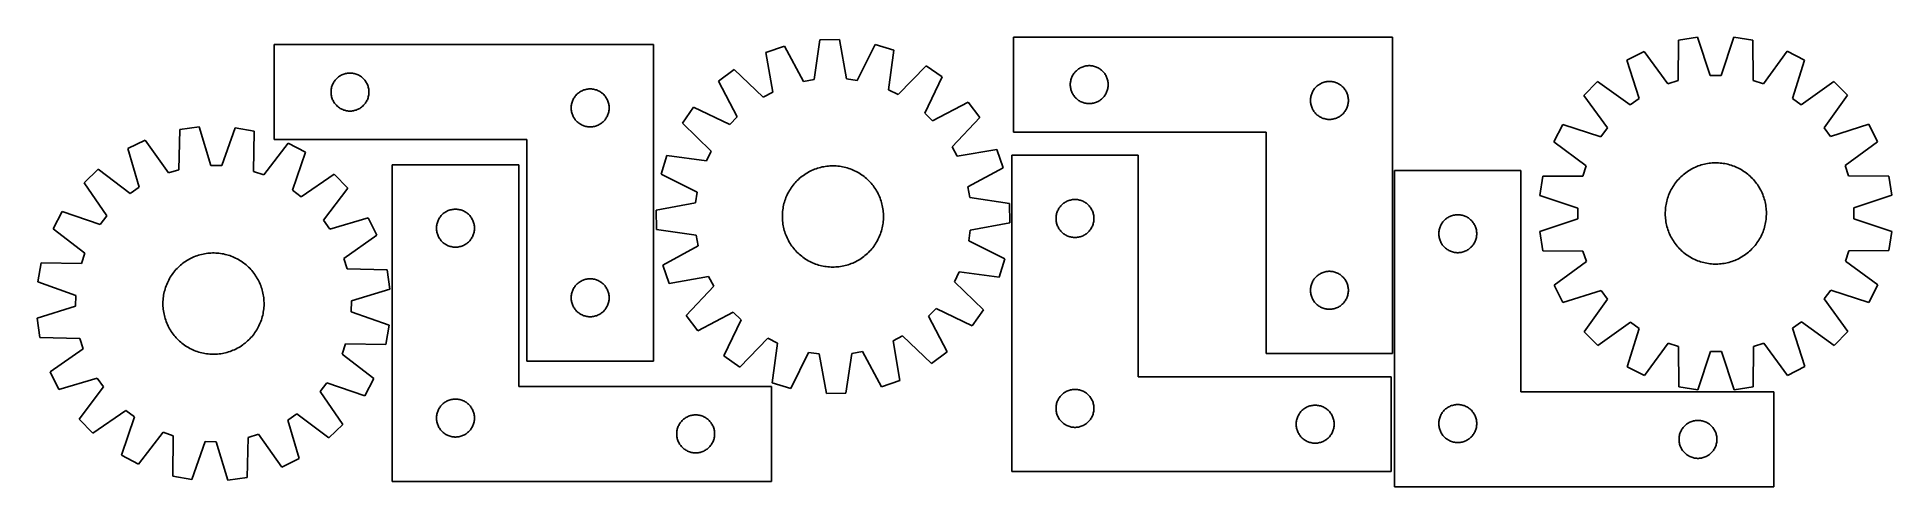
# Model space of a CAD drawing. Header units: millimetres. Extents: x 7 to 1474, y 7 to 362.
import ezdxf

# ---------------------------------------------------------------- set-up
doc = ezdxf.new("R2010")
doc.units = ezdxf.units.MM
doc.layers.add('CUT', color=7, linetype='CONTINUOUS', true_color=0x000000)

msp = doc.modelspace()

# ---------------------------------------------------------------- linework, layer by layer
at = {"layer": 'CUT'}
for p, q in [((494.372035, 355.965856), (194.372035, 355.965856)), ((194.372035, 355.965856), (194.372035, 280.965856)), ((494.372035, 105.965856), (494.372035, 355.965856)), ((597.996597, 354.838237), (583.454805, 349.811623)), ((613.097024, 326.892721), (597.996597, 354.838237)), ((626.095925, 359.827585), (621.539317, 328.391744)), ((641.479299, 360.114517), (626.095925, 359.827585)), ((647.20502, 328.870464), (641.479299, 360.114517)), ((669.745141, 356.1765), (655.697341, 327.687308)), ((684.464267, 351.695665), (669.745141, 356.1765)), ((1079.165431, 361.862829), (779.165431, 361.862829)), ((779.165431, 361.862829), (779.165431, 286.862829)), ((1079.165431, 111.862829), (1079.165431, 361.862829)), ((1305.245296, 359.410955), (1305.096032, 327.646943)), ((1320.439944, 361.830295), (1305.245296, 359.410955)), ((1330.446863, 331.683383), (1320.439944, 361.830295)), ((1348.978783, 361.853644), (1339.021204, 331.690398)), ((1364.177369, 359.459168), (1348.978783, 361.853644)), ((1364.378606, 327.695443), (1364.177369, 359.459168)), ((583.454805, 349.811623), (588.835423, 318.506293)), ((680.254808, 320.211459), (684.464267, 351.695665)), ((710.129766, 339.215762), (687.96587, 316.461939)), ((722.743833, 330.405774), (710.129766, 339.215762)), ((831.443539, 337.222548), (832.11578, 337.603011)), ((832.11578, 337.603011), (832.806715, 337.948362)), ((832.806715, 337.948362), (833.514513, 338.257688)), ((833.514513, 338.257688), (834.237296, 338.530167)), ((834.237296, 338.530167), (834.973147, 338.765077)), ((834.973147, 338.765077), (835.720115, 338.961794)), ((835.720115, 338.961794), (836.47622, 339.119798)), ((836.47622, 339.119798), (837.239456, 339.238669)), ((837.239456, 339.238669), (838.007799, 339.318091)), ((838.007799, 339.318091), (838.779213, 339.357856)), ((838.779213, 339.357856), (839.55165, 339.357856)), ((839.55165, 339.357856), (840.323063, 339.318091)), ((840.323063, 339.318091), (841.091407, 339.238669)), ((841.091407, 339.238669), (841.854643, 339.119798)), ((841.854643, 339.119798), (842.610747, 338.961794)), ((842.610747, 338.961794), (843.357716, 338.765077)), ((843.357716, 338.765077), (844.093567, 338.530167)), ((844.093567, 338.530167), (844.81635, 338.257688)), ((844.81635, 338.257688), (845.524147, 337.948362)), ((845.524147, 337.948362), (846.215082, 337.603011)), ((846.215082, 337.603011), (846.887323, 337.222548)), ((1278.110463, 350.569764), (1264.407111, 343.57343)), ((1264.407111, 343.57343), (1274.080772, 313.317934)), ((1296.943517, 324.990654), (1278.110463, 350.569764)), ((1391.326632, 350.662388), (1372.535457, 325.052497)), ((1405.041413, 343.688485), (1391.326632, 350.662388)), ((1395.41727, 313.417201), (1405.041413, 343.688485)), ((239.866619, 322.285923), (240.082505, 323.027578)), ((240.082505, 323.027578), (240.336283, 323.757137)), ((240.336283, 323.757137), (240.627282, 324.472664)), ((240.627282, 324.472664), (240.954729, 325.172263)), ((240.954729, 325.172263), (241.317757, 325.854077)), ((241.317757, 325.854077), (241.715402, 326.516299)), ((241.715402, 326.516299), (242.14661, 327.157172)), ((242.14661, 327.157172), (242.610238, 327.774998)), ((242.610238, 327.774998), (243.105056, 328.368138)), ((243.105056, 328.368138), (243.629753, 328.935018)), ((243.629753, 328.935018), (244.182935, 329.474136)), ((244.182935, 329.474136), (244.763138, 329.984063)), ((244.763138, 329.984063), (245.368821, 330.463445)), ((245.368821, 330.463445), (245.99838, 330.911011)), ((245.99838, 330.911011), (246.650143, 331.325575)), ((246.650143, 331.325575), (247.322384, 331.706038)), ((247.322384, 331.706038), (248.013319, 332.05139)), ((248.013319, 332.05139), (248.721117, 332.360715)), ((248.721117, 332.360715), (249.4439, 332.633194)), ((249.4439, 332.633194), (250.179751, 332.868104)), ((250.179751, 332.868104), (250.926719, 333.064821)), ((250.926719, 333.064821), (251.682824, 333.222825)), ((251.682824, 333.222825), (252.44606, 333.341696)), ((252.44606, 333.341696), (253.214403, 333.421119)), ((253.214403, 333.421119), (253.985817, 333.460883)), ((253.985817, 333.460883), (254.758254, 333.460883)), ((254.758254, 333.460883), (255.529667, 333.421119)), ((255.529667, 333.421119), (256.298011, 333.341696)), ((256.298011, 333.341696), (257.061247, 333.222825)), ((257.061247, 333.222825), (257.817351, 333.064821)), ((257.817351, 333.064821), (258.56432, 332.868104)), ((258.56432, 332.868104), (259.300171, 332.633194)), ((259.300171, 332.633194), (260.022954, 332.360715)), ((260.022954, 332.360715), (260.730751, 332.05139)), ((260.730751, 332.05139), (261.421687, 331.706038)), ((261.421687, 331.706038), (262.093927, 331.325575)), ((262.093927, 331.325575), (262.745691, 330.911011)), ((262.745691, 330.911011), (263.37525, 330.463445)), ((263.37525, 330.463445), (263.980933, 329.984063)), ((263.980933, 329.984063), (264.561135, 329.474136)), ((264.561135, 329.474136), (265.114318, 328.935018)), ((265.114318, 328.935018), (265.639014, 328.368138)), ((265.639014, 328.368138), (266.133832, 327.774998)), ((266.133832, 327.774998), (266.59746, 327.157172)), ((266.59746, 327.157172), (267.028669, 326.516299)), ((267.028669, 326.516299), (267.426314, 325.854077)), ((267.426314, 325.854077), (267.789342, 325.172263)), ((267.789342, 325.172263), (268.116789, 324.472664)), ((268.116789, 324.472664), (268.407788, 323.757137)), ((268.407788, 323.757137), (268.661566, 323.027578)), ((268.661566, 323.027578), (268.877451, 322.285923)), ((558.272549, 336.383301), (545.995793, 327.109047)), ((545.995793, 327.109047), (560.786943, 298.998611)), ((581.269549, 314.471826), (558.272549, 336.383301)), ((621.539317, 328.391744), (613.097024, 326.892721)), ((655.697341, 327.687308), (647.20502, 328.870464)), ((709.011245, 301.76331), (722.743833, 330.405774)), ((824.165431, 324.362829), (824.18532, 325.13501)), ((824.18532, 323.590647), (824.165431, 324.362829)), ((824.18532, 325.13501), (824.244933, 325.905143)), ((824.244933, 322.820514), (824.18532, 323.590647)), ((824.244933, 325.905143), (824.344113, 326.671187)), ((824.344113, 322.05447), (824.244933, 322.820514)), ((824.344113, 326.671187), (824.482596, 327.43111)), ((824.482596, 327.43111), (824.660015, 328.182895)), ((824.660015, 328.182895), (824.875901, 328.924551)), ((824.875901, 328.924551), (825.129679, 329.65411)), ((825.129679, 329.65411), (825.420678, 330.369637)), ((825.420678, 330.369637), (825.748125, 331.069235)), ((825.748125, 331.069235), (826.111153, 331.75105)), ((826.111153, 331.75105), (826.508798, 332.413271)), ((826.508798, 332.413271), (826.940006, 333.054145)), ((826.940006, 333.054145), (827.403634, 333.671971)), ((827.403634, 333.671971), (827.898452, 334.26511)), ((827.898452, 334.26511), (828.423149, 334.831991)), ((828.423149, 334.831991), (828.976331, 335.371109)), ((828.976331, 335.371109), (829.556534, 335.881035)), ((829.556534, 335.881035), (830.162217, 336.360417)), ((830.162217, 336.360417), (830.791776, 336.807984)), ((830.791776, 336.807984), (831.443539, 337.222548)), ((846.887323, 337.222548), (847.539087, 336.807984)), ((847.539087, 336.807984), (848.168646, 336.360417)), ((848.168646, 336.360417), (848.774329, 335.881035)), ((848.774329, 335.881035), (849.354531, 335.371109)), ((849.354531, 335.371109), (849.907714, 334.831991)), ((849.907714, 334.831991), (850.43241, 334.26511)), ((850.43241, 334.26511), (850.927228, 333.671971)), ((850.927228, 333.671971), (851.390856, 333.054145)), ((851.390856, 333.054145), (851.822065, 332.413271)), ((851.822065, 332.413271), (852.21971, 331.75105)), ((852.21971, 331.75105), (852.582738, 331.069235)), ((852.582738, 331.069235), (852.910185, 330.369637)), ((852.910185, 330.369637), (853.201184, 329.65411)), ((853.201184, 329.65411), (853.454962, 328.924551)), ((853.454962, 328.924551), (853.670847, 328.182895)), ((853.670847, 328.182895), (853.848267, 327.43111)), ((853.848267, 327.43111), (853.98675, 326.671187)), ((853.98675, 326.671187), (854.085929, 325.905143)), ((854.085929, 322.820514), (853.98675, 322.05447)), ((854.085929, 325.905143), (854.145543, 325.13501)), ((854.145543, 323.590647), (854.085929, 322.820514)), ((854.145543, 325.13501), (854.165431, 324.362829)), ((854.165431, 324.362829), (854.145543, 323.590647)), ((1018.423149, 322.331991), (1018.976331, 322.871109)), ((1018.976331, 322.871109), (1019.556534, 323.381035)), ((1019.556534, 323.381035), (1020.162217, 323.860417)), ((1020.162217, 323.860417), (1020.791776, 324.307984)), ((1020.791776, 324.307984), (1021.443539, 324.722548)), ((1021.443539, 324.722548), (1022.11578, 325.103011)), ((1022.11578, 325.103011), (1022.806715, 325.448362)), ((1022.806715, 325.448362), (1023.514513, 325.757688)), ((1023.514513, 325.757688), (1024.237296, 326.030167)), ((1024.237296, 326.030167), (1024.973147, 326.265077)), ((1024.973147, 326.265077), (1025.720115, 326.461794)), ((1025.720115, 326.461794), (1026.47622, 326.619798)), ((1026.47622, 326.619798), (1027.239456, 326.738669)), ((1027.239456, 326.738669), (1028.007799, 326.818091)), ((1028.007799, 326.818091), (1028.779213, 326.857856)), ((1028.779213, 326.857856), (1029.55165, 326.857856)), ((1029.55165, 326.857856), (1030.323063, 326.818091)), ((1030.323063, 326.818091), (1031.091407, 326.738669)), ((1031.091407, 326.738669), (1031.854643, 326.619798)), ((1031.854643, 326.619798), (1032.610747, 326.461794)), ((1032.610747, 326.461794), (1033.357716, 326.265077)), ((1033.357716, 326.265077), (1034.093567, 326.030167)), ((1034.093567, 326.030167), (1034.81635, 325.757688)), ((1034.81635, 325.757688), (1035.524147, 325.448362)), ((1035.524147, 325.448362), (1036.215082, 325.103011)), ((1036.215082, 325.103011), (1036.887323, 324.722548)), ((1036.887323, 324.722548), (1037.539087, 324.307984)), ((1037.539087, 324.307984), (1038.168646, 323.860417)), ((1038.168646, 323.860417), (1038.774329, 323.381035)), ((1038.774329, 323.381035), (1039.354531, 322.871109)), ((1039.354531, 322.871109), (1039.907714, 322.331991)), ((1241.33243, 326.779833), (1230.461754, 315.891355)), ((1267.148108, 308.272388), (1241.33243, 326.779833)), ((1305.096032, 327.646943), (1296.943517, 324.990654)), ((1339.021204, 331.690398), (1330.446863, 331.683383)), ((1372.535457, 325.052497), (1364.378606, 327.695443)), ((1428.143542, 326.932666), (1402.358181, 308.383005)), ((1439.03202, 316.06199), (1428.143542, 326.932666)), ((239.372035, 318.465856), (239.391924, 319.238037)), ((239.391924, 317.693675), (239.372035, 318.465856)), ((239.391924, 319.238037), (239.451537, 320.008171)), ((239.451537, 316.923541), (239.391924, 317.693675)), ((239.451537, 320.008171), (239.550717, 320.774215)), ((239.550717, 316.157497), (239.451537, 316.923541)), ((239.550717, 320.774215), (239.6892, 321.534137)), ((239.6892, 315.397575), (239.550717, 316.157497)), ((239.6892, 321.534137), (239.866619, 322.285923)), ((239.866619, 314.645789), (239.6892, 315.397575)), ((240.082505, 313.904133), (239.866619, 314.645789)), ((240.336283, 313.174575), (240.082505, 313.904133)), ((240.627282, 312.459047), (240.336283, 313.174575)), ((240.954729, 311.759449), (240.627282, 312.459047)), ((241.317757, 311.077635), (240.954729, 311.759449)), ((241.715402, 310.415413), (241.317757, 311.077635)), ((242.14661, 309.774539), (241.715402, 310.415413)), ((242.610238, 309.156714), (242.14661, 309.774539)), ((243.105056, 308.563574), (242.610238, 309.156714)), ((243.629753, 307.996694), (243.105056, 308.563574)), ((265.639014, 308.563574), (265.114318, 307.996694)), ((266.133832, 309.156714), (265.639014, 308.563574)), ((266.59746, 309.774539), (266.133832, 309.156714)), ((267.028669, 310.415413), (266.59746, 309.774539)), ((267.426314, 311.077635), (267.028669, 310.415413)), ((267.789342, 311.759449), (267.426314, 311.077635)), ((268.116789, 312.459047), (267.789342, 311.759449)), ((268.407788, 313.174575), (268.116789, 312.459047)), ((268.661566, 313.904133), (268.407788, 313.174575)), ((268.877451, 314.645789), (268.661566, 313.904133)), ((268.877451, 322.285923), (269.054871, 321.534137)), ((269.054871, 315.397575), (268.877451, 314.645789)), ((269.054871, 321.534137), (269.193354, 320.774215)), ((269.193354, 316.157497), (269.054871, 315.397575)), ((269.193354, 320.774215), (269.292533, 320.008171)), ((269.292533, 316.923541), (269.193354, 316.157497)), ((269.292533, 320.008171), (269.352147, 319.238037)), ((269.352147, 317.693675), (269.292533, 316.923541)), ((269.352147, 319.238037), (269.372035, 318.465856)), ((269.372035, 318.465856), (269.352147, 317.693675)), ((429.451537, 307.508171), (429.550717, 308.274215)), ((429.550717, 308.274215), (429.6892, 309.034137)), ((429.6892, 309.034137), (429.866619, 309.785923)), ((429.866619, 309.785923), (430.082505, 310.527578)), ((430.082505, 310.527578), (430.336283, 311.257137)), ((430.336283, 311.257137), (430.627282, 311.972664)), ((430.627282, 311.972664), (430.954729, 312.672263)), ((430.954729, 312.672263), (431.317757, 313.354077)), ((431.317757, 313.354077), (431.715402, 314.016299)), ((431.715402, 314.016299), (432.14661, 314.657172)), ((432.14661, 314.657172), (432.610238, 315.274998)), ((432.610238, 315.274998), (433.105056, 315.868138)), ((433.105056, 315.868138), (433.629753, 316.435018)), ((433.629753, 316.435018), (434.182935, 316.974136)), ((434.182935, 316.974136), (434.763138, 317.484063)), ((434.763138, 317.484063), (435.368821, 317.963445)), ((435.368821, 317.963445), (435.99838, 318.411011)), ((435.99838, 318.411011), (436.650143, 318.825575)), ((436.650143, 318.825575), (437.322384, 319.206038)), ((437.322384, 319.206038), (438.013319, 319.55139)), ((438.013319, 319.55139), (438.721117, 319.860715)), ((438.721117, 319.860715), (439.4439, 320.133194)), ((439.4439, 320.133194), (440.179751, 320.368104)), ((440.179751, 320.368104), (440.926719, 320.564821)), ((440.926719, 320.564821), (441.682824, 320.722825)), ((441.682824, 320.722825), (442.44606, 320.841696)), ((442.44606, 320.841696), (443.214403, 320.921119)), ((443.214403, 320.921119), (443.985817, 320.960883)), ((443.985817, 320.960883), (444.758254, 320.960883)), ((444.758254, 320.960883), (445.529667, 320.921119)), ((445.529667, 320.921119), (446.298011, 320.841696)), ((446.298011, 320.841696), (447.061247, 320.722825)), ((447.061247, 320.722825), (447.817351, 320.564821)), ((447.817351, 320.564821), (448.56432, 320.368104)), ((448.56432, 320.368104), (449.300171, 320.133194)), ((449.300171, 320.133194), (450.022954, 319.860715)), ((450.022954, 319.860715), (450.730751, 319.55139)), ((450.730751, 319.55139), (451.421687, 319.206038)), ((451.421687, 319.206038), (452.093927, 318.825575)), ((452.093927, 318.825575), (452.745691, 318.411011)), ((452.745691, 318.411011), (453.37525, 317.963445)), ((453.37525, 317.963445), (453.980933, 317.484063)), ((453.980933, 317.484063), (454.561135, 316.974136)), ((454.561135, 316.974136), (455.114318, 316.435018)), ((455.114318, 316.435018), (455.639014, 315.868138)), ((455.639014, 315.868138), (456.133832, 315.274998)), ((456.133832, 315.274998), (456.59746, 314.657172)), ((456.59746, 314.657172), (457.028669, 314.016299)), ((457.028669, 314.016299), (457.426314, 313.354077)), ((457.426314, 313.354077), (457.789342, 312.672263)), ((457.789342, 312.672263), (458.116789, 311.972664)), ((458.116789, 311.972664), (458.407788, 311.257137)), ((458.407788, 311.257137), (458.661566, 310.527578)), ((458.661566, 310.527578), (458.877451, 309.785923)), ((458.877451, 309.785923), (459.054871, 309.034137)), ((459.054871, 309.034137), (459.193354, 308.274215)), ((459.193354, 308.274215), (459.292533, 307.508171)), ((588.835423, 318.506293), (581.269549, 314.471826)), ((687.96587, 316.461939), (680.254808, 320.211459)), ((743.296671, 310.605606), (715.186235, 295.814455)), ((752.570925, 298.328849), (743.296671, 310.605606)), ((824.482596, 321.294548), (824.344113, 322.05447)), ((824.660015, 320.542762), (824.482596, 321.294548)), ((824.875901, 319.801106), (824.660015, 320.542762)), ((825.129679, 319.071547), (824.875901, 319.801106)), ((825.420678, 318.35602), (825.129679, 319.071547)), ((825.748125, 317.656422), (825.420678, 318.35602)), ((826.111153, 316.974608), (825.748125, 317.656422)), ((826.508798, 316.312386), (826.111153, 316.974608)), ((826.940006, 315.671512), (826.508798, 316.312386)), ((827.403634, 315.053686), (826.940006, 315.671512)), ((827.898452, 314.460547), (827.403634, 315.053686)), ((828.423149, 313.893666), (827.898452, 314.460547)), ((828.976331, 313.354548), (828.423149, 313.893666)), ((829.556534, 312.844622), (828.976331, 313.354548)), ((830.162217, 312.36524), (829.556534, 312.844622)), ((830.791776, 311.917673), (830.162217, 312.36524)), ((831.443539, 311.503109), (830.791776, 311.917673)), ((832.11578, 311.122647), (831.443539, 311.503109)), ((832.806715, 310.777295), (832.11578, 311.122647)), ((833.514513, 310.467969), (832.806715, 310.777295)), ((834.237296, 310.19549), (833.514513, 310.467969)), ((834.973147, 309.96058), (834.237296, 310.19549)), ((835.720115, 309.763863), (834.973147, 309.96058)), ((836.47622, 309.605859), (835.720115, 309.763863)), ((837.239456, 309.486988), (836.47622, 309.605859)), ((838.007799, 309.407566), (837.239456, 309.486988)), ((838.779213, 309.367802), (838.007799, 309.407566)), ((839.55165, 309.367802), (838.779213, 309.367802)), ((840.323063, 309.407566), (839.55165, 309.367802)), ((841.091407, 309.486988), (840.323063, 309.407566)), ((841.854643, 309.605859), (841.091407, 309.486988)), ((842.610747, 309.763863), (841.854643, 309.605859)), ((843.357716, 309.96058), (842.610747, 309.763863)), ((844.093567, 310.19549), (843.357716, 309.96058)), ((844.81635, 310.467969), (844.093567, 310.19549)), ((845.524147, 310.777295), (844.81635, 310.467969)), ((846.215082, 311.122647), (845.524147, 310.777295)), ((846.887323, 311.503109), (846.215082, 311.122647)), ((847.539087, 311.917673), (846.887323, 311.503109)), ((848.168646, 312.36524), (847.539087, 311.917673)), ((848.774329, 312.844622), (848.168646, 312.36524)), ((849.354531, 313.354548), (848.774329, 312.844622)), ((849.907714, 313.893666), (849.354531, 313.354548)), ((850.43241, 314.460547), (849.907714, 313.893666)), ((850.927228, 315.053686), (850.43241, 314.460547)), ((851.390856, 315.671512), (850.927228, 315.053686)), ((851.822065, 316.312386), (851.390856, 315.671512)), ((852.21971, 316.974608), (851.822065, 316.312386)), ((852.582738, 317.656422), (852.21971, 316.974608)), ((852.910185, 318.35602), (852.582738, 317.656422)), ((853.201184, 319.071547), (852.910185, 318.35602)), ((853.454962, 319.801106), (853.201184, 319.071547)), ((853.670847, 320.542762), (853.454962, 319.801106)), ((853.848267, 321.294548), (853.670847, 320.542762)), ((853.98675, 322.05447), (853.848267, 321.294548)), ((1014.165431, 311.862829), (1014.18532, 312.63501)), ((1014.18532, 311.090647), (1014.165431, 311.862829)), ((1014.18532, 312.63501), (1014.244933, 313.405143)), ((1014.244933, 310.320514), (1014.18532, 311.090647)), ((1014.244933, 313.405143), (1014.344113, 314.171187)), ((1014.344113, 309.55447), (1014.244933, 310.320514)), ((1014.344113, 314.171187), (1014.482596, 314.93111)), ((1014.482596, 308.794548), (1014.344113, 309.55447)), ((1014.482596, 314.93111), (1014.660015, 315.682895)), ((1014.660015, 308.042762), (1014.482596, 308.794548)), ((1014.660015, 315.682895), (1014.875901, 316.424551)), ((1014.875901, 316.424551), (1015.129679, 317.15411)), ((1015.129679, 317.15411), (1015.420678, 317.869637)), ((1015.420678, 317.869637), (1015.748125, 318.569235)), ((1015.748125, 318.569235), (1016.111153, 319.25105)), ((1016.111153, 319.25105), (1016.508798, 319.913271)), ((1016.508798, 319.913271), (1016.940006, 320.554145)), ((1016.940006, 320.554145), (1017.403634, 321.171971)), ((1017.403634, 321.171971), (1017.898452, 321.76511)), ((1017.898452, 321.76511), (1018.423149, 322.331991)), ((1039.907714, 322.331991), (1040.43241, 321.76511)), ((1040.43241, 321.76511), (1040.927228, 321.171971)), ((1040.927228, 321.171971), (1041.390856, 320.554145)), ((1041.390856, 320.554145), (1041.822065, 319.913271)), ((1041.822065, 319.913271), (1042.21971, 319.25105)), ((1042.21971, 319.25105), (1042.582738, 318.569235)), ((1042.582738, 318.569235), (1042.910185, 317.869637)), ((1042.910185, 317.869637), (1043.201184, 317.15411)), ((1043.201184, 317.15411), (1043.454962, 316.424551)), ((1043.454962, 316.424551), (1043.670847, 315.682895)), ((1043.670847, 315.682895), (1043.848267, 314.93111)), ((1043.848267, 308.794548), (1043.670847, 308.042762)), ((1043.848267, 314.93111), (1043.98675, 314.171187)), ((1043.98675, 309.55447), (1043.848267, 308.794548)), ((1043.98675, 314.171187), (1044.085929, 313.405143)), ((1044.085929, 310.320514), (1043.98675, 309.55447)), ((1044.085929, 313.405143), (1044.145543, 312.63501)), ((1044.145543, 311.090647), (1044.085929, 310.320514)), ((1044.145543, 312.63501), (1044.165431, 311.862829)), ((1044.165431, 311.862829), (1044.145543, 311.090647)), ((1230.461754, 315.891355), (1249.011414, 290.105994)), ((1274.080772, 313.317934), (1267.148108, 308.272388)), ((1402.358181, 308.383005), (1395.41727, 313.417201)), ((1420.524575, 290.246312), (1439.03202, 316.06199)), ((244.182935, 307.457575), (243.629753, 307.996694)), ((244.763138, 306.947649), (244.182935, 307.457575)), ((245.368821, 306.468267), (244.763138, 306.947649)), ((245.99838, 306.020701), (245.368821, 306.468267)), ((246.650143, 305.606136), (245.99838, 306.020701)), ((247.322384, 305.225674), (246.650143, 305.606136)), ((248.013319, 304.880322), (247.322384, 305.225674)), ((248.721117, 304.570996), (248.013319, 304.880322)), ((249.4439, 304.298517), (248.721117, 304.570996)), ((250.179751, 304.063608), (249.4439, 304.298517)), ((250.926719, 303.86689), (250.179751, 304.063608)), ((251.682824, 303.708887), (250.926719, 303.86689)), ((252.44606, 303.590016), (251.682824, 303.708887)), ((253.214403, 303.510593), (252.44606, 303.590016)), ((253.985817, 303.470829), (253.214403, 303.510593)), ((254.758254, 303.470829), (253.985817, 303.470829)), ((255.529667, 303.510593), (254.758254, 303.470829)), ((256.298011, 303.590016), (255.529667, 303.510593)), ((257.061247, 303.708887), (256.298011, 303.590016)), ((257.817351, 303.86689), (257.061247, 303.708887)), ((258.56432, 304.063608), (257.817351, 303.86689)), ((259.300171, 304.298517), (258.56432, 304.063608)), ((260.022954, 304.570996), (259.300171, 304.298517)), ((260.730751, 304.880322), (260.022954, 304.570996)), ((261.421687, 305.225674), (260.730751, 304.880322)), ((262.093927, 305.606136), (261.421687, 305.225674)), ((262.745691, 306.020701), (262.093927, 305.606136)), ((263.37525, 306.468267), (262.745691, 306.020701)), ((263.980933, 306.947649), (263.37525, 306.468267)), ((264.561135, 307.457575), (263.980933, 306.947649)), ((265.114318, 307.996694), (264.561135, 307.457575)), ((429.372035, 305.965856), (429.391924, 306.738037)), ((429.391924, 305.193675), (429.372035, 305.965856)), ((429.391924, 306.738037), (429.451537, 307.508171)), ((429.451537, 304.423541), (429.391924, 305.193675)), ((429.550717, 303.657497), (429.451537, 304.423541)), ((429.6892, 302.897575), (429.550717, 303.657497)), ((429.866619, 302.145789), (429.6892, 302.897575)), ((430.082505, 301.404133), (429.866619, 302.145789)), ((430.336283, 300.674575), (430.082505, 301.404133)), ((430.627282, 299.959047), (430.336283, 300.674575)), ((430.954729, 299.259449), (430.627282, 299.959047)), ((431.317757, 298.577635), (430.954729, 299.259449)), ((431.715402, 297.915413), (431.317757, 298.577635)), ((432.14661, 297.274539), (431.715402, 297.915413)), ((432.610238, 296.656714), (432.14661, 297.274539)), ((433.105056, 296.063574), (432.610238, 296.656714)), ((433.629753, 295.496694), (433.105056, 296.063574)), ((434.182935, 294.957575), (433.629753, 295.496694)), ((434.763138, 294.447649), (434.182935, 294.957575)), ((435.368821, 293.968267), (434.763138, 294.447649)), ((435.99838, 293.520701), (435.368821, 293.968267)), ((436.650143, 293.106136), (435.99838, 293.520701)), ((452.745691, 293.520701), (452.093927, 293.106136)), ((453.37525, 293.968267), (452.745691, 293.520701)), ((453.980933, 294.447649), (453.37525, 293.968267)), ((454.561135, 294.957575), (453.980933, 294.447649)), ((455.114318, 295.496694), (454.561135, 294.957575)), ((455.639014, 296.063574), (455.114318, 295.496694)), ((456.133832, 296.656714), (455.639014, 296.063574)), ((456.59746, 297.274539), (456.133832, 296.656714)), ((457.028669, 297.915413), (456.59746, 297.274539)), ((457.426314, 298.577635), (457.028669, 297.915413)), ((457.789342, 299.259449), (457.426314, 298.577635)), ((458.116789, 299.959047), (457.789342, 299.259449)), ((458.407788, 300.674575), (458.116789, 299.959047)), ((458.661566, 301.404133), (458.407788, 300.674575)), ((458.877451, 302.145789), (458.661566, 301.404133)), ((459.054871, 302.897575), (458.877451, 302.145789)), ((459.193354, 303.657497), (459.054871, 302.897575)), ((459.292533, 304.423541), (459.193354, 303.657497)), ((459.292533, 307.508171), (459.352147, 306.738037)), ((459.352147, 305.193675), (459.292533, 304.423541)), ((459.352147, 306.738037), (459.372035, 305.965856)), ((459.372035, 305.965856), (459.352147, 305.193675)), ((526.195624, 306.556209), (517.385637, 293.942143)), ((517.385637, 293.942143), (540.139459, 271.778246)), ((554.838089, 292.823621), (526.195624, 306.556209)), ((560.786943, 298.998611), (554.838089, 292.823621)), ((715.186235, 295.814455), (709.011245, 301.76331)), ((730.659449, 275.33185), (752.570925, 298.328849)), ((1014.875901, 307.301106), (1014.660015, 308.042762)), ((1015.129679, 306.571547), (1014.875901, 307.301106)), ((1015.420678, 305.85602), (1015.129679, 306.571547)), ((1015.748125, 305.156422), (1015.420678, 305.85602)), ((1016.111153, 304.474608), (1015.748125, 305.156422)), ((1016.508798, 303.812386), (1016.111153, 304.474608)), ((1016.940006, 303.171512), (1016.508798, 303.812386)), ((1017.403634, 302.553686), (1016.940006, 303.171512)), ((1017.898452, 301.960547), (1017.403634, 302.553686)), ((1018.423149, 301.393666), (1017.898452, 301.960547)), ((1018.976331, 300.854548), (1018.423149, 301.393666)), ((1019.556534, 300.344622), (1018.976331, 300.854548)), ((1020.162217, 299.86524), (1019.556534, 300.344622)), ((1020.791776, 299.417673), (1020.162217, 299.86524)), ((1021.443539, 299.003109), (1020.791776, 299.417673)), ((1022.11578, 298.622647), (1021.443539, 299.003109)), ((1022.806715, 298.277295), (1022.11578, 298.622647)), ((1023.514513, 297.967969), (1022.806715, 298.277295)), ((1024.237296, 297.69549), (1023.514513, 297.967969)), ((1024.973147, 297.46058), (1024.237296, 297.69549)), ((1025.720115, 297.263863), (1024.973147, 297.46058)), ((1026.47622, 297.105859), (1025.720115, 297.263863)), ((1027.239456, 296.986988), (1026.47622, 297.105859)), ((1028.007799, 296.907566), (1027.239456, 296.986988)), ((1028.779213, 296.867802), (1028.007799, 296.907566)), ((1029.55165, 296.867802), (1028.779213, 296.867802)), ((1030.323063, 296.907566), (1029.55165, 296.867802)), ((1031.091407, 296.986988), (1030.323063, 296.907566)), ((1031.854643, 297.105859), (1031.091407, 296.986988)), ((1032.610747, 297.263863), (1031.854643, 297.105859)), ((1033.357716, 297.46058), (1032.610747, 297.263863)), ((1034.093567, 297.69549), (1033.357716, 297.46058)), ((1034.81635, 297.967969), (1034.093567, 297.69549)), ((1035.524147, 298.277295), (1034.81635, 297.967969)), ((1036.215082, 298.622647), (1035.524147, 298.277295)), ((1036.887323, 299.003109), (1036.215082, 298.622647)), ((1037.539087, 299.417673), (1036.887323, 299.003109)), ((1038.168646, 299.86524), (1037.539087, 299.417673)), ((1038.774329, 300.344622), (1038.168646, 299.86524)), ((1039.354531, 300.854548), (1038.774329, 300.344622)), ((1039.907714, 301.393666), (1039.354531, 300.854548)), ((1040.43241, 301.960547), (1039.907714, 301.393666)), ((1040.927228, 302.553686), (1040.43241, 301.960547)), ((1041.390856, 303.171512), (1040.927228, 302.553686)), ((1041.822065, 303.812386), (1041.390856, 303.171512)), ((1042.21971, 304.474608), (1041.822065, 303.812386)), ((1042.582738, 305.156422), (1042.21971, 304.474608)), ((1042.910185, 305.85602), (1042.582738, 305.156422)), ((1043.201184, 306.571547), (1042.910185, 305.85602)), ((1043.454962, 307.301106), (1043.201184, 306.571547)), ((1043.670847, 308.042762), (1043.454962, 307.301106)), ((92.412713, 280.524601), (78.564432, 273.819702)), ((110.700472, 254.552835), (92.412713, 280.524601)), ((119.728494, 288.789824), (118.907352, 257.036077)), ((134.970919, 290.887207), (119.728494, 288.789824)), ((144.337895, 260.535362), (134.970919, 290.887207)), ((163.503866, 290.306862), (152.910465, 260.361)), ((178.648401, 287.591423), (163.503866, 290.306862)), ((178.177687, 255.830548), (178.648401, 287.591423)), ((194.372035, 280.965856), (394.372035, 280.965856)), ((394.372035, 280.965856), (394.372035, 105.965856)), ((437.322384, 292.725674), (436.650143, 293.106136)), ((438.013319, 292.380322), (437.322384, 292.725674)), ((438.721117, 292.070996), (438.013319, 292.380322)), ((439.4439, 291.798517), (438.721117, 292.070996)), ((440.179751, 291.563608), (439.4439, 291.798517)), ((440.926719, 291.36689), (440.179751, 291.563608)), ((441.682824, 291.208887), (440.926719, 291.36689)), ((442.44606, 291.090016), (441.682824, 291.208887)), ((443.214403, 291.010593), (442.44606, 291.090016)), ((443.985817, 290.970829), (443.214403, 291.010593)), ((444.758254, 290.970829), (443.985817, 290.970829)), ((445.529667, 291.010593), (444.758254, 290.970829)), ((446.298011, 291.090016), (445.529667, 291.010593)), ((447.061247, 291.208887), (446.298011, 291.090016)), ((447.817351, 291.36689), (447.061247, 291.208887)), ((448.56432, 291.563608), (447.817351, 291.36689)), ((449.300171, 291.798517), (448.56432, 291.563608)), ((450.022954, 292.070996), (449.300171, 291.798517)), ((450.730751, 292.380322), (450.022954, 292.070996)), ((451.421687, 292.725674), (450.730751, 292.380322)), ((452.093927, 293.106136), (451.421687, 292.725674)), ((779.165431, 286.862829), (979.165431, 286.862829)), ((979.165431, 286.862829), (979.165431, 111.862829)), ((1213.705935, 292.789226), (1206.732032, 279.074445)), ((1206.732032, 279.074445), (1232.341922, 260.28327)), ((1243.977218, 283.165083), (1213.705935, 292.789226)), ((1249.011414, 290.105994), (1243.977218, 283.165083)), ((1425.570121, 283.313648), (1420.524575, 290.246312)), ((1455.825617, 292.987309), (1425.570121, 283.313648)), ((1437.242842, 260.450903), (1462.821951, 279.283957)), ((1462.821951, 279.283957), (1455.825617, 292.987309)), ((78.564432, 273.819702), (87.595927, 243.366347)), ((205.605508, 278.222316), (186.276806, 253.01565)), ((219.1697, 270.959862), (205.605508, 278.222316)), ((208.907375, 240.898933), (219.1697, 270.959862)), ((504.905734, 268.276644), (500.424899, 253.557518)), ((536.38994, 264.067185), (504.905734, 268.276644)), ((540.139459, 271.778246), (536.38994, 264.067185)), ((734.693917, 267.765976), (730.659449, 275.33185)), ((765.999247, 273.146594), (734.693917, 267.765976)), ((771.02586, 258.604802), (765.999247, 273.146594)), ((877.894685, 268.597442), (777.894685, 268.597442)), ((777.894685, 268.597442), (777.894685, 18.597442)), ((877.894685, 93.597442), (877.894685, 268.597442)), ((55.139675, 257.517967), (44.041105, 246.861875)), ((80.558084, 238.468578), (55.139675, 257.517967)), ((118.907352, 257.036077), (110.700472, 254.552835)), ((152.910465, 260.361), (144.337895, 260.535362)), ((186.276806, 253.01565), (178.177687, 255.830548)), ((241.91222, 253.719107), (215.740244, 235.719041)), ((252.568312, 242.620537), (241.91222, 253.719107)), ((387.829194, 260.93753), (287.829194, 260.93753)), ((287.829194, 260.93753), (287.829194, 10.93753)), ((387.829194, 85.93753), (387.829194, 260.93753)), ((500.424899, 253.557518), (528.914091, 239.509717)), ((608.249512, 248.629749), (609.156184, 249.49978)), ((609.156184, 249.49978), (610.089736, 250.340902)), ((610.089736, 250.340902), (611.049248, 251.152285)), ((611.049248, 251.152285), (612.033773, 251.93313)), ((612.033773, 251.93313), (613.042339, 252.682664)), ((613.042339, 252.682664), (614.073951, 253.400149)), ((614.073951, 253.400149), (615.12759, 254.084875)), ((615.12759, 254.084875), (616.202217, 254.736169)), ((616.202217, 254.736169), (617.296772, 255.353386)), ((617.296772, 255.353386), (618.410174, 255.935918)), ((618.410174, 255.935918), (619.541324, 256.483189)), ((619.541324, 256.483189), (620.689106, 256.994661)), ((620.689106, 256.994661), (621.852388, 257.469827)), ((621.852388, 257.469827), (623.03002, 257.908219)), ((623.03002, 257.908219), (624.220842, 258.309404)), ((624.220842, 258.309404), (625.423678, 258.672987)), ((625.423678, 258.672987), (626.637341, 258.998609)), ((626.637341, 258.998609), (627.860633, 259.285947)), ((627.860633, 259.285947), (629.092347, 259.53472)), ((629.092347, 259.53472), (630.331267, 259.74468)), ((630.331267, 259.74468), (631.576171, 259.915622)), ((631.576171, 259.915622), (632.82583, 260.047376)), ((632.82583, 260.047376), (634.079011, 260.139812)), ((634.079011, 260.139812), (635.334477, 260.192839)), ((635.334477, 260.192839), (636.590989, 260.206405)), ((636.590989, 260.206405), (637.847308, 260.180496)), ((637.847308, 260.180496), (639.102192, 260.115138)), ((639.102192, 260.115138), (640.354405, 260.010395)), ((640.354405, 260.010395), (641.602709, 259.866372)), ((641.602709, 259.866372), (642.845874, 259.683209)), ((642.845874, 259.683209), (644.082671, 259.461087)), ((644.082671, 259.461087), (645.311882, 259.200227)), ((645.311882, 259.200227), (646.532292, 258.900884)), ((646.532292, 258.900884), (647.742698, 258.563356)), ((647.742698, 258.563356), (648.941904, 258.187974)), ((648.941904, 258.187974), (650.128727, 257.77511)), ((650.128727, 257.77511), (651.301997, 257.32517)), ((651.301997, 257.32517), (652.460554, 256.838599)), ((652.460554, 256.838599), (653.603256, 256.315877)), ((653.603256, 256.315877), (654.728975, 255.757519)), ((654.728975, 255.757519), (655.836601, 255.164078)), ((655.836601, 255.164078), (656.925039, 254.536138)), ((656.925039, 254.536138), (657.993216, 253.874319)), ((657.993216, 253.874319), (659.040078, 253.179274)), ((659.040078, 253.179274), (660.064592, 252.45169)), ((660.064592, 252.45169), (661.065746, 251.692284)), ((661.065746, 251.692284), (662.042552, 250.901805)), ((662.042552, 250.901805), (662.994047, 250.081035)), ((662.994047, 250.081035), (663.919292, 249.230782)), ((743.080345, 243.504374), (771.02586, 258.604802)), ((1180.699708, 256.584502), (1080.699708, 256.584502)), ((1080.699708, 256.584502), (1080.699708, 6.584502)), ((1180.699708, 81.584502), (1180.699708, 256.584502)), ((1197.935251, 251.925182), (1195.540776, 236.726595)), ((1229.698977, 252.126419), (1197.935251, 251.925182)), ((1232.341922, 260.28327), (1229.698977, 252.126419)), ((1304.590593, 248.762398), (1305.428199, 249.699107)), ((1305.428199, 249.699107), (1306.294815, 250.609043)), ((1306.294815, 250.609043), (1307.189585, 251.491309)), ((1307.189585, 251.491309), (1308.111625, 252.345035)), ((1308.111625, 252.345035), (1309.060027, 253.169378)), ((1309.060027, 253.169378), (1310.033855, 253.963523)), ((1310.033855, 253.963523), (1311.032146, 254.726688)), ((1311.032146, 254.726688), (1312.053916, 255.45812)), ((1312.053916, 255.45812), (1313.098157, 256.157096)), ((1313.098157, 256.157096), (1314.163839, 256.822927)), ((1314.163839, 256.822927), (1315.249908, 257.454955)), ((1315.249908, 257.454955), (1316.355294, 258.052557)), ((1316.355294, 258.052557), (1317.478906, 258.615143)), ((1317.478906, 258.615143), (1318.619635, 259.142158)), ((1318.619635, 259.142158), (1319.776355, 259.633082)), ((1319.776355, 259.633082), (1320.947924, 260.087431)), ((1320.947924, 260.087431), (1322.133186, 260.504755)), ((1322.133186, 260.504755), (1323.330973, 260.884643)), ((1323.330973, 260.884643), (1324.5401, 261.22672)), ((1324.5401, 261.22672), (1325.759376, 261.530649)), ((1325.759376, 261.530649), (1326.987597, 261.79613)), ((1326.987597, 261.79613), (1328.223551, 262.0229)), ((1328.223551, 262.0229), (1329.466018, 262.210737)), ((1329.466018, 262.210737), (1330.713772, 262.359453)), ((1330.713772, 262.359453), (1331.965582, 262.468904)), ((1331.965582, 262.468904), (1333.220212, 262.53898)), ((1333.220212, 262.53898), (1334.476424, 262.569612)), ((1334.476424, 262.569612), (1335.732978, 262.560771)), ((1335.732978, 262.560771), (1336.988635, 262.512465)), ((1336.988635, 262.512465), (1338.242154, 262.424742)), ((1338.242154, 262.424742), (1339.4923, 262.297688)), ((1339.4923, 262.297688), (1340.737838, 262.131428)), ((1340.737838, 262.131428), (1341.977539, 261.926128)), ((1341.977539, 261.926128), (1343.210179, 261.681988)), ((1343.210179, 261.681988), (1344.434543, 261.399251)), ((1344.434543, 261.399251), (1345.649422, 261.078196)), ((1345.649422, 261.078196), (1346.853616, 260.719138)), ((1346.853616, 260.719138), (1348.045938, 260.322433)), ((1348.045938, 260.322433), (1349.225211, 259.888472)), ((1349.225211, 259.888472), (1350.390271, 259.417683)), ((1350.390271, 259.417683), (1351.539969, 258.910532)), ((1351.539969, 258.910532), (1352.673169, 258.367517)), ((1352.673169, 258.367517), (1353.788753, 257.789176)), ((1353.788753, 257.789176), (1354.885621, 257.176079)), ((1354.885621, 257.176079), (1355.962689, 256.528831)), ((1355.962689, 256.528831), (1357.018896, 255.84807)), ((1357.018896, 255.84807), (1358.053198, 255.13447)), ((1358.053198, 255.13447), (1359.064575, 254.388733)), ((1359.064575, 254.388733), (1360.052029, 253.611596)), ((1360.052029, 253.611596), (1361.014585, 252.803826)), ((1361.014585, 252.803826), (1361.951294, 251.96622)), ((1361.951294, 251.96622), (1362.86123, 251.099605)), ((1362.86123, 251.099605), (1363.743497, 250.204835)), ((1363.743497, 250.204835), (1364.597222, 249.282794)), ((1439.89913, 252.298388), (1437.242842, 260.450903)), ((1471.663142, 252.149124), (1439.89913, 252.298388)), ((1474.082483, 236.954475), (1471.663142, 252.149124)), ((44.041105, 246.861875), (62.041171, 220.689899)), ((87.595927, 243.366347), (80.558084, 238.468578)), ((215.740244, 235.719041), (208.907375, 240.898933)), ((233.518923, 217.202128), (252.568312, 242.620537)), ((528.914091, 239.509717), (527.730934, 231.017397)), ((598.826289, 233.941104), (599.276229, 235.114373)), ((599.276229, 235.114373), (599.7628, 236.27293)), ((599.7628, 236.27293), (600.285522, 237.415633)), ((600.285522, 237.415633), (600.843879, 238.541352)), ((600.843879, 238.541352), (601.437321, 239.648977)), ((601.437321, 239.648977), (602.065261, 240.737416)), ((602.065261, 240.737416), (602.72708, 241.805593)), ((602.72708, 241.805593), (603.422124, 242.852455)), ((603.422124, 242.852455), (604.149709, 243.876968)), ((604.149709, 243.876968), (604.909115, 244.878122)), ((604.909115, 244.878122), (605.699593, 245.854929)), ((605.699593, 245.854929), (606.520364, 246.806424)), ((606.520364, 246.806424), (607.370616, 247.731668)), ((607.370616, 247.731668), (608.249512, 248.629749)), ((663.919292, 249.230782), (664.817372, 248.351886)), ((664.817372, 248.351886), (665.687403, 247.445215)), ((665.687403, 247.445215), (666.528525, 246.511662)), ((666.528525, 246.511662), (667.339909, 245.55215)), ((667.339909, 245.55215), (668.120753, 244.567626)), ((668.120753, 244.567626), (668.870288, 243.55906)), ((668.870288, 243.55906), (669.587772, 242.527448)), ((669.587772, 242.527448), (670.272499, 241.473809)), ((670.272499, 241.473809), (670.923792, 240.399181)), ((670.923792, 240.399181), (671.54101, 239.304627)), ((671.54101, 239.304627), (672.123541, 238.191225)), ((672.123541, 238.191225), (672.670813, 237.060075)), ((672.670813, 237.060075), (673.182284, 235.912293)), ((673.182284, 235.912293), (673.65745, 234.749011)), ((744.579368, 235.062082), (743.080345, 243.504374)), ((776.015208, 230.505474), (744.579368, 235.062082)), ((1195.540776, 236.726595), (1225.704022, 226.769017)), ((1296.675282, 234.601429), (1297.071987, 235.793751)), ((1297.071987, 235.793751), (1297.505948, 236.973024)), ((1297.505948, 236.973024), (1297.976736, 238.138084)), ((1297.976736, 238.138084), (1298.483888, 239.287781)), ((1298.483888, 239.287781), (1299.026903, 240.420981)), ((1299.026903, 240.420981), (1299.605244, 241.536566)), ((1299.605244, 241.536566), (1300.218341, 242.633433)), ((1300.218341, 242.633433), (1300.865589, 243.710502)), ((1300.865589, 243.710502), (1301.546349, 244.766709)), ((1301.546349, 244.766709), (1302.25995, 245.801011)), ((1302.25995, 245.801011), (1303.005686, 246.812388)), ((1303.005686, 246.812388), (1303.782823, 247.799842)), ((1303.782823, 247.799842), (1304.590593, 248.762398)), ((1364.597222, 249.282794), (1365.421565, 248.334392)), ((1365.421565, 248.334392), (1366.215711, 247.360565)), ((1366.215711, 247.360565), (1366.978876, 246.362274)), ((1366.978876, 246.362274), (1367.710307, 245.340503)), ((1367.710307, 245.340503), (1368.409283, 244.296262)), ((1368.409283, 244.296262), (1369.075114, 243.230581)), ((1369.075114, 243.230581), (1369.707142, 242.144512)), ((1369.707142, 242.144512), (1370.304744, 241.039125)), ((1370.304744, 241.039125), (1370.86733, 239.915514)), ((1370.86733, 239.915514), (1371.394346, 238.774785)), ((1371.394346, 238.774785), (1371.88527, 237.618065)), ((1371.88527, 237.618065), (1372.339618, 236.446496)), ((1372.339618, 236.446496), (1372.756942, 235.261233)), ((1372.756942, 235.261233), (1373.13683, 234.063447)), ((1443.93557, 226.947556), (1474.082483, 236.954475)), ((26.80035, 224.119356), (19.537896, 210.555164)), ((56.861279, 213.857031), (26.80035, 224.119356)), ((62.041171, 220.689899), (56.861279, 213.857031)), ((325.603769, 219.628846), (326.067397, 220.246672)), ((326.067397, 220.246672), (326.562215, 220.839811)), ((326.562215, 220.839811), (327.086911, 221.406692)), ((327.086911, 221.406692), (327.640094, 221.94581)), ((327.640094, 221.94581), (328.220296, 222.455736)), ((328.220296, 222.455736), (328.82598, 222.935118)), ((328.82598, 222.935118), (329.455538, 223.382685)), ((329.455538, 223.382685), (330.107302, 223.797249)), ((330.107302, 223.797249), (330.779543, 224.177712)), ((330.779543, 224.177712), (331.470478, 224.523064)), ((331.470478, 224.523064), (332.178275, 224.832389)), ((332.178275, 224.832389), (332.901058, 225.104868)), ((332.901058, 225.104868), (333.636909, 225.339778)), ((333.636909, 225.339778), (334.383878, 225.536495)), ((334.383878, 225.536495), (335.139982, 225.694499)), ((335.139982, 225.694499), (335.903218, 225.81337)), ((335.903218, 225.81337), (336.671562, 225.892793)), ((336.671562, 225.892793), (337.442975, 225.932557)), ((337.442975, 225.932557), (338.215413, 225.932557)), ((338.215413, 225.932557), (338.986826, 225.892793)), ((338.986826, 225.892793), (339.755169, 225.81337)), ((339.755169, 225.81337), (340.518405, 225.694499)), ((340.518405, 225.694499), (341.27451, 225.536495)), ((341.27451, 225.536495), (342.021478, 225.339778)), ((342.021478, 225.339778), (342.75733, 225.104868)), ((342.75733, 225.104868), (343.480112, 224.832389)), ((343.480112, 224.832389), (344.18791, 224.523064)), ((344.18791, 224.523064), (344.878845, 224.177712)), ((344.878845, 224.177712), (345.551086, 223.797249)), ((345.551086, 223.797249), (346.20285, 223.382685)), ((346.20285, 223.382685), (346.832408, 222.935118)), ((346.832408, 222.935118), (347.438091, 222.455736)), ((347.438091, 222.455736), (348.018294, 221.94581)), ((348.018294, 221.94581), (348.571477, 221.406692)), ((348.571477, 221.406692), (349.096173, 220.839811)), ((349.096173, 220.839811), (349.590991, 220.246672)), ((349.590991, 220.246672), (350.054619, 219.628846)), ((527.730934, 231.017397), (496.486881, 225.291676)), ((496.486881, 225.291676), (496.773814, 209.908301)), ((596.394994, 220.403366), (596.420903, 221.659684)), ((596.408559, 219.146854), (596.394994, 220.403366)), ((596.420903, 221.659684), (596.486261, 222.914569)), ((596.486261, 222.914569), (596.591003, 224.166781)), ((596.591003, 224.166781), (596.735027, 225.415085)), ((596.735027, 225.415085), (596.91819, 226.65825)), ((596.91819, 226.65825), (597.140311, 227.895048)), ((597.140311, 227.895048), (597.401172, 229.124258)), ((597.401172, 229.124258), (597.700514, 230.344669)), ((597.700514, 230.344669), (598.038043, 231.555074)), ((598.038043, 231.555074), (598.413425, 232.75428)), ((598.413425, 232.75428), (598.826289, 233.941104)), ((673.65745, 234.749011), (674.095842, 233.571378)), ((674.095842, 233.571378), (674.497028, 232.380556)), ((674.497028, 232.380556), (674.860611, 231.17772)), ((674.860611, 231.17772), (675.186232, 229.964057)), ((675.186232, 229.964057), (675.473571, 228.740765)), ((675.473571, 228.740765), (675.722343, 227.509051)), ((675.722343, 227.509051), (675.932304, 226.270131)), ((675.932304, 226.270131), (676.103246, 225.025227)), ((676.103246, 225.025227), (676.235, 223.775568)), ((676.235, 223.775568), (676.327436, 222.522387)), ((676.327436, 222.522387), (676.380463, 221.266921)), ((676.380463, 221.266921), (676.394029, 220.010409)), ((776.302141, 215.122099), (776.015208, 230.505474)), ((812.914573, 219.369623), (812.974186, 220.139757)), ((812.974186, 220.139757), (813.073366, 220.9058)), ((813.073366, 220.9058), (813.211849, 221.665723)), ((813.211849, 221.665723), (813.389269, 222.417509)), ((813.389269, 222.417509), (813.605154, 223.159164)), ((813.605154, 223.159164), (813.858932, 223.888723)), ((813.858932, 223.888723), (814.149931, 224.60425)), ((814.149931, 224.60425), (814.477378, 225.303849)), ((814.477378, 225.303849), (814.840406, 225.985663)), ((814.840406, 225.985663), (815.238051, 226.647885)), ((815.238051, 226.647885), (815.669259, 227.288758)), ((815.669259, 227.288758), (816.132887, 227.906584)), ((816.132887, 227.906584), (816.627706, 228.499724)), ((816.627706, 228.499724), (817.152402, 229.066604)), ((817.152402, 229.066604), (817.705584, 229.605722)), ((817.705584, 229.605722), (818.285787, 230.115648)), ((818.285787, 230.115648), (818.89147, 230.59503)), ((818.89147, 230.59503), (819.521029, 231.042597)), ((819.521029, 231.042597), (820.172793, 231.457161)), ((820.172793, 231.457161), (820.845033, 231.837624)), ((820.845033, 231.837624), (821.535969, 232.182976)), ((821.535969, 232.182976), (822.243766, 232.492301)), ((822.243766, 232.492301), (822.966549, 232.76478)), ((822.966549, 232.76478), (823.7024, 232.99969)), ((823.7024, 232.99969), (824.449368, 233.196407)), ((824.449368, 233.196407), (825.205473, 233.354411)), ((825.205473, 233.354411), (825.968709, 233.473282)), ((825.968709, 233.473282), (826.737053, 233.552705)), ((826.737053, 233.552705), (827.508466, 233.592469)), ((827.508466, 233.592469), (828.280903, 233.592469)), ((828.280903, 233.592469), (829.052316, 233.552705)), ((829.052316, 233.552705), (829.82066, 233.473282)), ((829.82066, 233.473282), (830.583896, 233.354411)), ((830.583896, 233.354411), (831.340001, 233.196407)), ((831.340001, 233.196407), (832.086969, 232.99969)), ((832.086969, 232.99969), (832.82282, 232.76478)), ((832.82282, 232.76478), (833.545603, 232.492301)), ((833.545603, 232.492301), (834.2534, 232.182976)), ((834.2534, 232.182976), (834.944336, 231.837624)), ((834.944336, 231.837624), (835.616577, 231.457161)), ((835.616577, 231.457161), (836.26834, 231.042597)), ((836.26834, 231.042597), (836.897899, 230.59503)), ((836.897899, 230.59503), (837.503582, 230.115648)), ((837.503582, 230.115648), (838.083785, 229.605722)), ((838.083785, 229.605722), (838.636967, 229.066604)), ((838.636967, 229.066604), (839.161663, 228.499724)), ((839.161663, 228.499724), (839.656482, 227.906584)), ((839.656482, 227.906584), (840.12011, 227.288758)), ((840.12011, 227.288758), (840.551318, 226.647885)), ((840.551318, 226.647885), (840.948963, 225.985663)), ((840.948963, 225.985663), (841.311991, 225.303849)), ((841.311991, 225.303849), (841.639438, 224.60425)), ((841.639438, 224.60425), (841.930437, 223.888723)), ((841.930437, 223.888723), (842.184215, 223.159164)), ((842.184215, 223.159164), (842.4001, 222.417509)), ((842.4001, 222.417509), (842.57752, 221.665723)), ((842.57752, 221.665723), (842.716003, 220.9058)), ((842.716003, 220.9058), (842.815183, 220.139757)), ((842.815183, 220.139757), (842.874796, 219.369623)), ((1123.650057, 219.824684), (1124.340992, 220.170036)), ((1124.340992, 220.170036), (1125.048789, 220.479362)), ((1125.048789, 220.479362), (1125.771572, 220.751841)), ((1125.771572, 220.751841), (1126.507423, 220.98675)), ((1126.507423, 220.98675), (1127.254392, 221.183468)), ((1127.254392, 221.183468), (1128.010496, 221.341472)), ((1128.010496, 221.341472), (1128.773732, 221.460342)), ((1128.773732, 221.460342), (1129.542076, 221.539765)), ((1129.542076, 221.539765), (1130.313489, 221.579529)), ((1130.313489, 221.579529), (1131.085926, 221.579529)), ((1131.085926, 221.579529), (1131.85734, 221.539765)), ((1131.85734, 221.539765), (1132.625683, 221.460342)), ((1132.625683, 221.460342), (1133.388919, 221.341472)), ((1133.388919, 221.341472), (1134.145024, 221.183468)), ((1134.145024, 221.183468), (1134.891992, 220.98675)), ((1134.891992, 220.98675), (1135.627843, 220.751841)), ((1135.627843, 220.751841), (1136.350626, 220.479362)), ((1136.350626, 220.479362), (1137.058424, 220.170036)), ((1137.058424, 220.170036), (1137.749359, 219.824684)), ((1225.704022, 226.769017), (1225.711037, 218.194676)), ((1294.824808, 222.224237), (1294.833649, 223.480791)), ((1294.85544, 220.968025), (1294.824808, 222.224237)), ((1294.833649, 223.480791), (1294.881955, 224.736447)), ((1294.925516, 219.713395), (1294.85544, 220.968025)), ((1294.881955, 224.736447), (1294.969678, 225.989967)), ((1294.969678, 225.989967), (1295.096732, 227.240113)), ((1295.096732, 227.240113), (1295.262992, 228.485651)), ((1295.262992, 228.485651), (1295.468292, 229.725352)), ((1295.468292, 229.725352), (1295.712431, 230.957992)), ((1295.712431, 230.957992), (1295.995168, 232.182356)), ((1295.995168, 232.182356), (1296.316224, 233.397235)), ((1296.316224, 233.397235), (1296.675282, 234.601429)), ((1373.13683, 234.063447), (1373.478908, 232.854319)), ((1373.478908, 232.854319), (1373.782837, 231.635043)), ((1373.782837, 231.635043), (1374.048317, 230.406822)), ((1374.048317, 230.406822), (1374.275088, 229.170869)), ((1374.275088, 229.170869), (1374.462924, 227.928401)), ((1374.462924, 227.928401), (1374.61164, 226.680647)), ((1374.61164, 226.680647), (1374.721091, 225.428838)), ((1374.764652, 220.405785), (1374.676929, 219.152265)), ((1374.721091, 225.428838), (1374.791167, 224.174208)), ((1374.812958, 221.661442), (1374.764652, 220.405785)), ((1374.791167, 224.174208), (1374.821799, 222.917996)), ((1374.821799, 222.917996), (1374.812958, 221.661442)), ((1443.942585, 218.373215), (1443.93557, 226.947556)), ((19.537896, 210.555164), (44.744562, 191.226461)), ((238.416692, 210.164285), (233.518923, 217.202128)), ((268.870047, 219.19578), (238.416692, 210.164285)), ((275.574945, 205.347499), (268.870047, 219.19578)), ((322.829194, 210.93753), (322.849082, 211.709711)), ((322.849082, 210.165348), (322.829194, 210.93753)), ((322.849082, 211.709711), (322.908696, 212.479845)), ((322.908696, 209.395215), (322.849082, 210.165348)), ((322.908696, 212.479845), (323.007875, 213.245888)), ((323.007875, 208.629171), (322.908696, 209.395215)), ((323.007875, 213.245888), (323.146359, 214.005811)), ((323.146359, 207.869249), (323.007875, 208.629171)), ((323.146359, 214.005811), (323.323778, 214.757596)), ((323.323778, 207.117463), (323.146359, 207.869249)), ((323.323778, 214.757596), (323.539663, 215.499252)), ((323.539663, 206.375807), (323.323778, 207.117463)), ((323.539663, 215.499252), (323.793442, 216.228811)), ((323.793442, 205.646248), (323.539663, 206.375807)), ((323.793442, 216.228811), (324.08444, 216.944338)), ((324.08444, 204.930721), (323.793442, 205.646248)), ((324.08444, 216.944338), (324.411888, 217.643937)), ((324.411888, 217.643937), (324.774915, 218.325751)), ((324.774915, 218.325751), (325.17256, 218.987973)), ((325.17256, 218.987973), (325.603769, 219.628846)), ((350.054619, 219.628846), (350.485827, 218.987973)), ((350.485827, 218.987973), (350.883472, 218.325751)), ((350.883472, 218.325751), (351.2465, 217.643937)), ((351.2465, 217.643937), (351.573947, 216.944338)), ((351.573947, 216.944338), (351.864946, 216.228811)), ((351.864946, 205.646248), (351.573947, 204.930721)), ((351.864946, 216.228811), (352.118725, 215.499252)), ((352.118725, 206.375807), (351.864946, 205.646248)), ((352.118725, 215.499252), (352.33461, 214.757596)), ((352.33461, 207.117463), (352.118725, 206.375807)), ((352.33461, 214.757596), (352.512029, 214.005811)), ((352.512029, 207.869249), (352.33461, 207.117463)), ((352.512029, 214.005811), (352.650512, 213.245888)), ((352.650512, 208.629171), (352.512029, 207.869249)), ((352.650512, 213.245888), (352.749692, 212.479845)), ((352.749692, 209.395215), (352.650512, 208.629171)), ((352.749692, 212.479845), (352.809305, 211.709711)), ((352.809305, 210.165348), (352.749692, 209.395215)), ((352.809305, 211.709711), (352.829194, 210.93753)), ((352.829194, 210.93753), (352.809305, 210.165348)), ((496.773814, 209.908301), (528.209654, 205.351693)), ((596.461587, 217.891388), (596.408559, 219.146854)), ((596.554023, 216.638207), (596.461587, 217.891388)), ((596.685777, 215.388548), (596.554023, 216.638207)), ((596.856718, 214.143644), (596.685777, 215.388548)), ((597.066679, 212.904724), (596.856718, 214.143644)), ((597.315451, 211.67301), (597.066679, 212.904724)), ((597.60279, 210.449718), (597.315451, 211.67301)), ((597.928411, 209.236055), (597.60279, 210.449718)), ((598.291994, 208.033219), (597.928411, 209.236055)), ((598.69318, 206.842397), (598.291994, 208.033219)), ((599.131572, 205.664764), (598.69318, 206.842397)), ((599.606738, 204.501482), (599.131572, 205.664764)), ((673.962733, 206.472671), (673.512793, 205.299402)), ((674.375598, 207.659495), (673.962733, 206.472671)), ((674.750979, 208.858701), (674.375598, 207.659495)), ((675.088508, 210.069106), (674.750979, 208.858701)), ((675.38785, 211.289517), (675.088508, 210.069106)), ((675.648711, 212.518727), (675.38785, 211.289517)), ((675.870832, 213.755525), (675.648711, 212.518727)), ((676.053995, 214.99869), (675.870832, 213.755525)), ((676.198019, 216.246994), (676.053995, 214.99869)), ((676.302762, 217.499206), (676.198019, 216.246994)), ((676.36812, 218.754091), (676.302762, 217.499206)), ((676.394029, 220.010409), (676.36812, 218.754091)), ((743.874931, 200.904057), (745.058088, 209.396378)), ((745.058088, 209.396378), (776.302141, 215.122099)), ((812.894685, 218.597442), (812.914573, 219.369623)), ((812.914573, 217.82526), (812.894685, 218.597442)), ((812.974186, 217.055127), (812.914573, 217.82526)), ((813.073366, 216.289083), (812.974186, 217.055127)), ((813.211849, 215.529161), (813.073366, 216.289083)), ((813.389269, 214.777375), (813.211849, 215.529161)), ((813.605154, 214.035719), (813.389269, 214.777375)), ((813.858932, 213.30616), (813.605154, 214.035719)), ((814.149931, 212.590633), (813.858932, 213.30616)), ((814.477378, 211.891035), (814.149931, 212.590633)), ((814.840406, 211.209221), (814.477378, 211.891035)), ((815.238051, 210.546999), (814.840406, 211.209221)), ((815.669259, 209.906125), (815.238051, 210.546999)), ((816.132887, 209.2883), (815.669259, 209.906125)), ((816.627706, 208.69516), (816.132887, 209.2883)), ((817.152402, 208.128279), (816.627706, 208.69516)), ((817.705584, 207.589161), (817.152402, 208.128279)), ((818.285787, 207.079235), (817.705584, 207.589161)), ((818.89147, 206.599853), (818.285787, 207.079235)), ((819.521029, 206.152287), (818.89147, 206.599853)), ((820.172793, 205.737722), (819.521029, 206.152287)), ((820.845033, 205.35726), (820.172793, 205.737722)), ((835.616577, 205.737722), (834.944336, 205.35726)), ((836.26834, 206.152287), (835.616577, 205.737722)), ((836.897899, 206.599853), (836.26834, 206.152287)), ((837.503582, 207.079235), (836.897899, 206.599853)), ((838.083785, 207.589161), (837.503582, 207.079235)), ((838.636967, 208.128279), (838.083785, 207.589161)), ((839.161663, 208.69516), (838.636967, 208.128279)), ((839.656482, 209.2883), (839.161663, 208.69516)), ((840.12011, 209.906125), (839.656482, 209.2883)), ((840.551318, 210.546999), (840.12011, 209.906125)), ((840.948963, 211.209221), (840.551318, 210.546999)), ((841.311991, 211.891035), (840.948963, 211.209221)), ((841.639438, 212.590633), (841.311991, 211.891035)), ((841.930437, 213.30616), (841.639438, 212.590633)), ((842.184215, 214.035719), (841.930437, 213.30616)), ((842.4001, 214.777375), (842.184215, 214.035719)), ((842.57752, 215.529161), (842.4001, 214.777375)), ((842.716003, 216.289083), (842.57752, 215.529161)), ((842.815183, 217.055127), (842.716003, 216.289083)), ((842.874796, 217.82526), (842.815183, 217.055127)), ((842.874796, 219.369623), (842.894685, 218.597442)), ((842.894685, 218.597442), (842.874796, 217.82526)), ((1115.699708, 206.584502), (1115.719596, 207.356684)), ((1115.719596, 205.812321), (1115.699708, 206.584502)), ((1115.719596, 207.356684), (1115.77921, 208.126817)), ((1115.77921, 205.042187), (1115.719596, 205.812321)), ((1115.77921, 208.126817), (1115.878389, 208.892861)), ((1115.878389, 208.892861), (1116.016872, 209.652783)), ((1116.016872, 209.652783), (1116.194292, 210.404569)), ((1116.194292, 210.404569), (1116.410177, 211.146225)), ((1116.410177, 211.146225), (1116.663955, 211.875784)), ((1116.663955, 211.875784), (1116.954954, 212.591311)), ((1116.954954, 212.591311), (1117.282401, 213.290909)), ((1117.282401, 213.290909), (1117.645429, 213.972723)), ((1117.645429, 213.972723), (1118.043074, 214.634945)), ((1118.043074, 214.634945), (1118.474283, 215.275819)), ((1118.474283, 215.275819), (1118.937911, 215.893645)), ((1118.937911, 215.893645), (1119.432729, 216.486784)), ((1119.432729, 216.486784), (1119.957425, 217.053665)), ((1119.957425, 217.053665), (1120.510608, 217.592783)), ((1120.510608, 217.592783), (1121.09081, 218.102709)), ((1121.09081, 218.102709), (1121.696494, 218.582091)), ((1121.696494, 218.582091), (1122.326052, 219.029658)), ((1122.326052, 219.029658), (1122.977816, 219.444222)), ((1122.977816, 219.444222), (1123.650057, 219.824684)), ((1137.749359, 219.824684), (1138.4216, 219.444222)), ((1138.4216, 219.444222), (1139.073364, 219.029658)), ((1139.073364, 219.029658), (1139.702922, 218.582091)), ((1139.702922, 218.582091), (1140.308605, 218.102709)), ((1140.308605, 218.102709), (1140.888808, 217.592783)), ((1140.888808, 217.592783), (1141.441991, 217.053665)), ((1141.441991, 217.053665), (1141.966687, 216.486784)), ((1141.966687, 216.486784), (1142.461505, 215.893645)), ((1142.461505, 215.893645), (1142.925133, 215.275819)), ((1142.925133, 215.275819), (1143.356341, 214.634945)), ((1143.356341, 214.634945), (1143.753986, 213.972723)), ((1143.753986, 213.972723), (1144.117014, 213.290909)), ((1144.117014, 213.290909), (1144.444461, 212.591311)), ((1144.444461, 212.591311), (1144.73546, 211.875784)), ((1144.73546, 211.875784), (1144.989238, 211.146225)), ((1144.989238, 211.146225), (1145.205124, 210.404569)), ((1145.205124, 210.404569), (1145.382543, 209.652783)), ((1145.382543, 209.652783), (1145.521026, 208.892861)), ((1145.521026, 208.892861), (1145.620206, 208.126817)), ((1145.620206, 208.126817), (1145.679819, 207.356684)), ((1145.679819, 205.812321), (1145.620206, 205.042187)), ((1145.679819, 207.356684), (1145.699708, 206.584502)), ((1145.699708, 206.584502), (1145.679819, 205.812321)), ((1225.711037, 218.194676), (1195.564124, 208.187757)), ((1195.564124, 208.187757), (1197.983465, 192.993109)), ((1295.034967, 218.461585), (1294.925516, 219.713395)), ((1295.183683, 217.213831), (1295.034967, 218.461585)), ((1295.371519, 215.971364), (1295.183683, 217.213831)), ((1295.59829, 214.73541), (1295.371519, 215.971364)), ((1295.86377, 213.507189), (1295.59829, 214.73541)), ((1296.167699, 212.287913), (1295.86377, 213.507189)), ((1296.509777, 211.078785), (1296.167699, 212.287913)), ((1296.889665, 209.880999), (1296.509777, 211.078785)), ((1297.306989, 208.695737), (1296.889665, 209.880999)), ((1297.761337, 207.524167), (1297.306989, 208.695737)), ((1298.252261, 206.367448), (1297.761337, 207.524167)), ((1298.779276, 205.226719), (1298.252261, 206.367448)), ((1371.162719, 205.854451), (1370.619704, 204.721251)), ((1371.669871, 207.004148), (1371.162719, 205.854451)), ((1372.140659, 208.169208), (1371.669871, 207.004148)), ((1372.57462, 209.348481), (1372.140659, 208.169208)), ((1372.971325, 210.540803), (1372.57462, 209.348481)), ((1373.330383, 211.744998), (1372.971325, 210.540803)), ((1373.651439, 212.959877), (1373.330383, 211.744998)), ((1373.934176, 214.18424), (1373.651439, 212.959877)), ((1374.178315, 215.416881), (1373.934176, 214.18424)), ((1374.383615, 216.656582), (1374.178315, 215.416881)), ((1374.549875, 217.90212), (1374.383615, 216.656582)), ((1374.676929, 219.152265), (1374.549875, 217.90212)), ((1474.105831, 208.415637), (1443.942585, 218.373215)), ((1471.711356, 193.217051), (1474.105831, 208.415637)), ((44.744562, 191.226461), (41.929664, 183.127343)), ((139.401061, 190.736921), (140.641536, 190.937496)), ((140.641536, 190.937496), (141.887698, 191.099008)), ((141.887698, 191.099008), (143.138319, 191.221297)), ((143.138319, 191.221297), (144.392163, 191.304243)), ((144.392163, 191.304243), (145.647995, 191.347764)), ((145.647995, 191.347764), (146.904574, 191.351817)), ((146.904574, 191.351817), (148.16066, 191.316398)), ((148.16066, 191.316398), (149.415014, 191.241541)), ((149.415014, 191.241541), (150.666397, 191.127322)), ((150.666397, 191.127322), (151.913575, 190.973851)), ((151.913575, 190.973851), (153.155318, 190.781282)), ((153.155318, 190.781282), (154.390399, 190.549804)), ((249.603179, 187.05974), (275.574945, 205.347499)), ((324.411888, 204.231123), (324.08444, 204.930721)), ((324.774915, 203.549309), (324.411888, 204.231123)), ((325.17256, 202.887087), (324.774915, 203.549309)), ((325.603769, 202.246213), (325.17256, 202.887087)), ((326.067397, 201.628387), (325.603769, 202.246213)), ((326.562215, 201.035248), (326.067397, 201.628387)), ((327.086911, 200.468367), (326.562215, 201.035248)), ((327.640094, 199.929249), (327.086911, 200.468367)), ((328.220296, 199.419323), (327.640094, 199.929249)), ((328.82598, 198.939941), (328.220296, 199.419323)), ((329.455538, 198.492374), (328.82598, 198.939941)), ((330.107302, 198.07781), (329.455538, 198.492374)), ((330.779543, 197.697348), (330.107302, 198.07781)), ((331.470478, 197.351996), (330.779543, 197.697348)), ((332.178275, 197.04267), (331.470478, 197.351996)), ((332.901058, 196.770191), (332.178275, 197.04267)), ((333.636909, 196.535282), (332.901058, 196.770191)), ((334.383878, 196.338564), (333.636909, 196.535282)), ((335.139982, 196.18056), (334.383878, 196.338564)), ((335.903218, 196.06169), (335.139982, 196.18056)), ((336.671562, 195.982267), (335.903218, 196.06169)), ((337.442975, 195.942503), (336.671562, 195.982267)), ((338.215413, 195.942503), (337.442975, 195.942503)), ((338.986826, 195.982267), (338.215413, 195.942503)), ((339.755169, 196.06169), (338.986826, 195.982267)), ((340.518405, 196.18056), (339.755169, 196.06169)), ((341.27451, 196.338564), (340.518405, 196.18056)), ((342.021478, 196.535282), (341.27451, 196.338564)), ((342.75733, 196.770191), (342.021478, 196.535282)), ((343.480112, 197.04267), (342.75733, 196.770191)), ((344.18791, 197.351996), (343.480112, 197.04267)), ((344.878845, 197.697348), (344.18791, 197.351996)), ((345.551086, 198.07781), (344.878845, 197.697348)), ((346.20285, 198.492374), (345.551086, 198.07781)), ((346.832408, 198.939941), (346.20285, 198.492374)), ((347.438091, 199.419323), (346.832408, 198.939941)), ((348.018294, 199.929249), (347.438091, 199.419323)), ((348.571477, 200.468367), (348.018294, 199.929249)), ((349.096173, 201.035248), (348.571477, 200.468367)), ((349.590991, 201.628387), (349.096173, 201.035248)), ((350.054619, 202.246213), (349.590991, 201.628387)), ((350.485827, 202.887087), (350.054619, 202.246213)), ((350.883472, 203.549309), (350.485827, 202.887087)), ((351.2465, 204.231123), (350.883472, 203.549309)), ((351.573947, 204.930721), (351.2465, 204.231123)), ((529.708677, 196.909401), (501.763162, 181.808973)), ((528.209654, 205.351693), (529.708677, 196.909401)), ((600.118209, 203.3537), (599.606738, 204.501482)), ((600.665481, 202.22255), (600.118209, 203.3537)), ((601.248013, 201.109148), (600.665481, 202.22255)), ((601.86523, 200.014594), (601.248013, 201.109148)), ((602.516523, 198.939966), (601.86523, 200.014594)), ((603.20125, 197.886327), (602.516523, 198.939966)), ((603.918735, 196.854715), (603.20125, 197.886327)), ((604.668269, 195.846149), (603.918735, 196.854715)), ((605.449113, 194.861625), (604.668269, 195.846149)), ((606.260497, 193.902113), (605.449113, 194.861625)), ((607.101619, 192.96856), (606.260497, 193.902113)), ((607.97165, 192.061889), (607.101619, 192.96856)), ((608.869731, 191.182993), (607.97165, 192.061889)), ((609.794975, 190.33274), (608.869731, 191.182993)), ((663.632838, 190.913995), (662.699286, 190.072873)), ((664.53951, 191.784026), (663.632838, 190.913995)), ((665.418406, 192.682107), (664.53951, 191.784026)), ((666.268658, 193.607351), (665.418406, 192.682107)), ((667.089429, 194.558846), (666.268658, 193.607351)), ((667.879907, 195.535653), (667.089429, 194.558846)), ((668.639313, 196.536807), (667.879907, 195.535653)), ((669.366898, 197.56132), (668.639313, 196.536807)), ((670.061942, 198.608182), (669.366898, 197.56132)), ((670.723761, 199.676359), (670.061942, 198.608182)), ((671.351701, 200.764798), (670.723761, 199.676359)), ((671.945143, 201.872423), (671.351701, 200.764798)), ((672.5035, 202.998142), (671.945143, 201.872423)), ((673.026222, 204.140845), (672.5035, 202.998142)), ((673.512793, 205.299402), (673.026222, 204.140845)), ((772.364123, 186.856257), (743.874931, 200.904057)), ((821.535969, 205.011908), (820.845033, 205.35726)), ((822.243766, 204.702582), (821.535969, 205.011908)), ((822.966549, 204.430103), (822.243766, 204.702582)), ((823.7024, 204.195194), (822.966549, 204.430103)), ((824.449368, 203.998476), (823.7024, 204.195194)), ((825.205473, 203.840472), (824.449368, 203.998476)), ((825.968709, 203.721602), (825.205473, 203.840472)), ((826.737053, 203.642179), (825.968709, 203.721602)), ((827.508466, 203.602415), (826.737053, 203.642179)), ((828.280903, 203.602415), (827.508466, 203.602415)), ((829.052316, 203.642179), (828.280903, 203.602415)), ((829.82066, 203.721602), (829.052316, 203.642179)), ((830.583896, 203.840472), (829.82066, 203.721602)), ((831.340001, 203.998476), (830.583896, 203.840472)), ((832.086969, 204.195194), (831.340001, 203.998476)), ((832.82282, 204.430103), (832.086969, 204.195194)), ((833.545603, 204.702582), (832.82282, 204.430103)), ((834.2534, 205.011908), (833.545603, 204.702582)), ((834.944336, 205.35726), (834.2534, 205.011908)), ((1115.878389, 204.276144), (1115.77921, 205.042187)), ((1116.016872, 203.516221), (1115.878389, 204.276144)), ((1116.194292, 202.764436), (1116.016872, 203.516221)), ((1116.410177, 202.02278), (1116.194292, 202.764436)), ((1116.663955, 201.293221), (1116.410177, 202.02278)), ((1116.954954, 200.577694), (1116.663955, 201.293221)), ((1117.282401, 199.878095), (1116.954954, 200.577694)), ((1117.645429, 199.196281), (1117.282401, 199.878095)), ((1118.043074, 198.534059), (1117.645429, 199.196281)), ((1118.474283, 197.893186), (1118.043074, 198.534059)), ((1118.937911, 197.27536), (1118.474283, 197.893186)), ((1119.432729, 196.682221), (1118.937911, 197.27536)), ((1119.957425, 196.11534), (1119.432729, 196.682221)), ((1120.510608, 195.576222), (1119.957425, 196.11534)), ((1121.09081, 195.066296), (1120.510608, 195.576222)), ((1121.696494, 194.586914), (1121.09081, 195.066296)), ((1122.326052, 194.139347), (1121.696494, 194.586914)), ((1122.977816, 193.724783), (1122.326052, 194.139347)), ((1123.650057, 193.34432), (1122.977816, 193.724783)), ((1124.340992, 192.998968), (1123.650057, 193.34432)), ((1125.048789, 192.689643), (1124.340992, 192.998968)), ((1125.771572, 192.417164), (1125.048789, 192.689643)), ((1126.507423, 192.182254), (1125.771572, 192.417164)), ((1127.254392, 191.985537), (1126.507423, 192.182254)), ((1128.010496, 191.827533), (1127.254392, 191.985537)), ((1128.773732, 191.708662), (1128.010496, 191.827533)), ((1129.542076, 191.629239), (1128.773732, 191.708662)), ((1130.313489, 191.589475), (1129.542076, 191.629239)), ((1131.085926, 191.589475), (1130.313489, 191.589475)), ((1131.85734, 191.629239), (1131.085926, 191.589475)), ((1132.625683, 191.708662), (1131.85734, 191.629239)), ((1133.388919, 191.827533), (1132.625683, 191.708662)), ((1134.145024, 191.985537), (1133.388919, 191.827533)), ((1134.891992, 192.182254), (1134.145024, 191.985537)), ((1135.627843, 192.417164), (1134.891992, 192.182254)), ((1136.350626, 192.689643), (1135.627843, 192.417164)), ((1137.058424, 192.998968), (1136.350626, 192.689643)), ((1137.749359, 193.34432), (1137.058424, 192.998968)), ((1138.4216, 193.724783), (1137.749359, 193.34432)), ((1139.073364, 194.139347), (1138.4216, 193.724783)), ((1139.702922, 194.586914), (1139.073364, 194.139347)), ((1140.308605, 195.066296), (1139.702922, 194.586914)), ((1140.888808, 195.576222), (1140.308605, 195.066296)), ((1141.441991, 196.11534), (1140.888808, 195.576222)), ((1141.966687, 196.682221), (1141.441991, 196.11534)), ((1142.461505, 197.27536), (1141.966687, 196.682221)), ((1142.925133, 197.893186), (1142.461505, 197.27536)), ((1143.356341, 198.534059), (1142.925133, 197.893186)), ((1143.753986, 199.196281), (1143.356341, 198.534059)), ((1144.117014, 199.878095), (1143.753986, 199.196281)), ((1144.444461, 200.577694), (1144.117014, 199.878095)), ((1144.73546, 201.293221), (1144.444461, 200.577694)), ((1144.989238, 202.02278), (1144.73546, 201.293221)), ((1145.205124, 202.764436), (1144.989238, 202.02278)), ((1145.382543, 203.516221), (1145.205124, 202.764436)), ((1145.521026, 204.276144), (1145.382543, 203.516221)), ((1145.620206, 205.042187), (1145.521026, 204.276144)), ((1197.983465, 192.993109), (1229.747477, 192.843845)), ((1229.747477, 192.843845), (1232.403765, 184.69133)), ((1299.341863, 204.103107), (1298.779276, 205.226719)), ((1299.939465, 202.997721), (1299.341863, 204.103107)), ((1300.571493, 201.911651), (1299.939465, 202.997721)), ((1301.237324, 200.84597), (1300.571493, 201.911651)), ((1301.9363, 199.801729), (1301.237324, 200.84597)), ((1302.667731, 198.779959), (1301.9363, 199.801729)), ((1303.430896, 197.781667), (1302.667731, 198.779959)), ((1304.225042, 196.80784), (1303.430896, 197.781667)), ((1305.049385, 195.859438), (1304.225042, 196.80784)), ((1305.90311, 194.937397), (1305.049385, 195.859438)), ((1306.785377, 194.042628), (1305.90311, 194.937397)), ((1307.695313, 193.176012), (1306.785377, 194.042628)), ((1308.632022, 192.338406), (1307.695313, 193.176012)), ((1309.594578, 191.530636), (1308.632022, 192.338406)), ((1310.582032, 190.753499), (1309.594578, 191.530636)), ((1311.593409, 190.007763), (1310.582032, 190.753499)), ((1359.612752, 191.178709), (1358.614461, 190.415544)), ((1360.58658, 191.972855), (1359.612752, 191.178709)), ((1361.534982, 192.797197), (1360.58658, 191.972855)), ((1362.457022, 193.650923), (1361.534982, 192.797197)), ((1363.351792, 194.53319), (1362.457022, 193.650923)), ((1364.218408, 195.443126), (1363.351792, 194.53319)), ((1365.056014, 196.379835), (1364.218408, 195.443126)), ((1365.863784, 197.342391), (1365.056014, 196.379835)), ((1366.64092, 198.329845), (1365.863784, 197.342391)), ((1367.386657, 199.341222), (1366.64092, 198.329845)), ((1368.100258, 200.375524), (1367.386657, 199.341222)), ((1368.781018, 201.431731), (1368.100258, 200.375524)), ((1369.428266, 202.508799), (1368.781018, 201.431731)), ((1370.041363, 203.605667), (1369.428266, 202.508799)), ((1370.619704, 204.721251), (1370.041363, 203.605667)), ((1437.304685, 184.858963), (1439.94763, 193.015813)), ((1439.94763, 193.015813), (1471.711356, 193.217051)), ((10.168789, 183.598056), (7.45335, 168.453521)), ((41.929664, 183.127343), (10.168789, 183.598056)), ((114.340598, 175.26845), (115.107562, 176.263826)), ((115.107562, 176.263826), (115.905413, 177.23462)), ((115.905413, 177.23462), (116.733363, 178.179874)), ((116.733363, 178.179874), (117.590596, 179.098655)), ((117.590596, 179.098655), (118.476266, 179.990056)), ((118.476266, 179.990056), (119.389498, 180.853198)), ((119.389498, 180.853198), (120.329392, 181.687229)), ((120.329392, 181.687229), (121.295019, 182.491325)), ((121.295019, 182.491325), (122.285427, 183.264693)), ((122.285427, 183.264693), (123.299638, 184.006571)), ((123.299638, 184.006571), (124.336652, 184.716225)), ((124.336652, 184.716225), (125.395445, 185.392955)), ((125.395445, 185.392955), (126.474973, 186.036094)), ((126.474973, 186.036094), (127.574169, 186.645007)), ((127.574169, 186.645007), (128.691949, 187.219093)), ((128.691949, 187.219093), (129.82721, 187.757786)), ((129.82721, 187.757786), (130.978831, 188.260553)), ((130.978831, 188.260553), (132.145677, 188.726898)), ((132.145677, 188.726898), (133.326595, 189.156362)), ((133.326595, 189.156362), (134.52042, 189.548521)), ((134.52042, 189.548521), (135.725974, 189.902987)), ((135.725974, 189.902987), (136.942067, 190.219411)), ((136.942067, 190.219411), (138.167499, 190.497481)), ((138.167499, 190.497481), (139.401061, 190.736921)), ((154.390399, 190.549804), (155.617599, 190.279645)), ((155.617599, 190.279645), (156.835708, 189.971072)), ((156.835708, 189.971072), (158.043523, 189.624389)), ((158.043523, 189.624389), (159.239853, 189.23994)), ((159.239853, 189.23994), (160.423517, 188.818102)), ((160.423517, 188.818102), (161.593346, 188.359292)), ((161.593346, 188.359292), (162.748187, 187.863964)), ((162.748187, 187.863964), (163.886899, 187.332606)), ((163.886899, 187.332606), (165.008359, 186.765742)), ((165.008359, 186.765742), (166.11146, 186.163932)), ((166.11146, 186.163932), (167.195113, 185.52777)), ((167.195113, 185.52777), (168.258249, 184.857883)), ((168.258249, 184.857883), (169.299819, 184.154933)), ((169.299819, 184.154933), (170.318795, 183.419614)), ((170.318795, 183.419614), (171.314171, 182.65265)), ((171.314171, 182.65265), (172.284965, 181.854799)), ((172.284965, 181.854799), (173.230219, 181.026849)), ((173.230219, 181.026849), (174.149, 180.169616)), ((174.149, 180.169616), (175.040401, 179.283946)), ((175.040401, 179.283946), (175.903543, 178.370714)), ((175.903543, 178.370714), (176.737574, 177.43082)), ((176.737574, 177.43082), (177.54167, 176.465193)), ((177.54167, 176.465193), (178.315038, 175.474785)), ((252.086422, 178.85286), (249.603179, 187.05974)), ((283.840169, 178.031718), (252.086422, 178.85286)), ((285.937552, 162.789292), (283.840169, 178.031718)), ((501.763162, 181.808973), (506.789775, 167.267181)), ((610.74647, 189.51197), (609.794975, 190.33274)), ((611.723276, 188.721491), (610.74647, 189.51197)), ((612.72443, 187.962085), (611.723276, 188.721491)), ((613.748944, 187.234501), (612.72443, 187.962085)), ((614.795806, 186.539456), (613.748944, 187.234501)), ((615.863983, 185.877637), (614.795806, 186.539456)), ((616.952421, 185.249697), (615.863983, 185.877637)), ((618.060047, 184.656256), (616.952421, 185.249697)), ((619.185766, 184.097898), (618.060047, 184.656256)), ((620.328468, 183.575176), (619.185766, 184.097898)), ((621.487026, 183.088605), (620.328468, 183.575176)), ((622.660295, 182.638665), (621.487026, 183.088605)), ((623.847118, 182.225801), (622.660295, 182.638665)), ((625.046325, 181.850419), (623.847118, 182.225801)), ((626.25673, 181.512891), (625.046325, 181.850419)), ((627.47714, 181.213548), (626.25673, 181.512891)), ((628.706351, 180.952688), (627.47714, 181.213548)), ((629.943149, 180.730566), (628.706351, 180.952688)), ((631.186313, 180.547403), (629.943149, 180.730566)), ((632.434618, 180.40338), (631.186313, 180.547403)), ((633.68683, 180.298637), (632.434618, 180.40338)), ((634.941714, 180.233279), (633.68683, 180.298637)), ((636.198033, 180.20737), (634.941714, 180.233279)), ((637.454545, 180.220936), (636.198033, 180.20737)), ((638.710011, 180.273963), (637.454545, 180.220936)), ((639.963192, 180.366399), (638.710011, 180.273963)), ((641.212851, 180.498153), (639.963192, 180.366399)), ((642.457755, 180.669094), (641.212851, 180.498153)), ((643.696675, 180.879055), (642.457755, 180.669094)), ((644.928389, 181.127828), (643.696675, 180.879055)), ((646.151681, 181.415166), (644.928389, 181.127828)), ((647.365344, 181.740788), (646.151681, 181.415166)), ((648.56818, 182.104371), (647.365344, 181.740788)), ((649.759002, 182.505556), (648.56818, 182.104371)), ((650.936635, 182.943948), (649.759002, 182.505556)), ((652.099916, 183.419114), (650.936635, 182.943948)), ((653.247698, 183.930586), (652.099916, 183.419114)), ((654.378849, 184.477857), (653.247698, 183.930586)), ((655.49225, 185.060389), (654.378849, 184.477857)), ((656.586805, 185.677606), (655.49225, 185.060389)), ((657.661432, 186.3289), (656.586805, 185.677606)), ((658.715072, 187.013626), (657.661432, 186.3289)), ((659.746683, 187.731111), (658.715072, 187.013626)), ((660.755249, 188.480645), (659.746683, 187.731111)), ((661.739774, 189.26149), (660.755249, 188.480645)), ((662.699286, 190.072873), (661.739774, 189.26149)), ((732.649563, 168.635529), (736.399083, 176.34659)), ((736.399083, 176.34659), (767.883288, 172.137131)), ((767.883288, 172.137131), (772.364123, 186.856257)), ((1024.237296, 176.030167), (1024.973147, 176.265077)), ((1024.973147, 176.265077), (1025.720115, 176.461794)), ((1025.720115, 176.461794), (1026.47622, 176.619798)), ((1026.47622, 176.619798), (1027.239456, 176.738669)), ((1027.239456, 176.738669), (1028.007799, 176.818091)), ((1028.007799, 176.818091), (1028.779213, 176.857856)), ((1028.779213, 176.857856), (1029.55165, 176.857856)), ((1029.55165, 176.857856), (1030.323063, 176.818091)), ((1030.323063, 176.818091), (1031.091407, 176.738669)), ((1031.091407, 176.738669), (1031.854643, 176.619798)), ((1031.854643, 176.619798), (1032.610747, 176.461794)), ((1032.610747, 176.461794), (1033.357716, 176.265077)), ((1033.357716, 176.265077), (1034.093567, 176.030167)), ((1232.403765, 184.69133), (1206.824656, 165.858276)), ((1312.627711, 189.294162), (1311.593409, 190.007763)), ((1313.683918, 188.613402), (1312.627711, 189.294162)), ((1314.760986, 187.966154), (1313.683918, 188.613402)), ((1315.857854, 187.353057), (1314.760986, 187.966154)), ((1316.973438, 186.774715), (1315.857854, 187.353057)), ((1318.106638, 186.231701), (1316.973438, 186.774715)), ((1319.256336, 185.724549), (1318.106638, 186.231701)), ((1320.421396, 185.25376), (1319.256336, 185.724549)), ((1321.600669, 184.819799), (1320.421396, 185.25376)), ((1322.792991, 184.423094), (1321.600669, 184.819799)), ((1323.997185, 184.064037), (1322.792991, 184.423094)), ((1325.212064, 183.742981), (1323.997185, 184.064037)), ((1326.436428, 183.460244), (1325.212064, 183.742981)), ((1327.669068, 183.216105), (1326.436428, 183.460244)), ((1328.908769, 183.010804), (1327.669068, 183.216105)), ((1330.154307, 182.844545), (1328.908769, 183.010804)), ((1331.404453, 182.717491), (1330.154307, 182.844545)), ((1332.657972, 182.629768), (1331.404453, 182.717491)), ((1333.913629, 182.581461), (1332.657972, 182.629768)), ((1335.170183, 182.57262), (1333.913629, 182.581461)), ((1336.426395, 182.603253), (1335.170183, 182.57262)), ((1337.681025, 182.673329), (1336.426395, 182.603253)), ((1338.932835, 182.782779), (1337.681025, 182.673329)), ((1340.180589, 182.931496), (1338.932835, 182.782779)), ((1341.423056, 183.119332), (1340.180589, 182.931496)), ((1342.65901, 183.346102), (1341.423056, 183.119332)), ((1343.887231, 183.611583), (1342.65901, 183.346102)), ((1345.106507, 183.915512), (1343.887231, 183.611583)), ((1346.315634, 184.25759), (1345.106507, 183.915512)), ((1347.513421, 184.637478), (1346.315634, 184.25759)), ((1348.698683, 185.054802), (1347.513421, 184.637478)), ((1349.870252, 185.50915), (1348.698683, 185.054802)), ((1351.026972, 186.000074), (1349.870252, 185.50915)), ((1352.167701, 186.527089), (1351.026972, 186.000074)), ((1353.291313, 187.089676), (1352.167701, 186.527089)), ((1354.396699, 187.687278), (1353.291313, 187.089676)), ((1355.482768, 188.319306), (1354.396699, 187.687278)), ((1356.54845, 188.985137), (1355.482768, 188.319306)), ((1357.592691, 189.684113), (1356.54845, 188.985137)), ((1358.614461, 190.415544), (1357.592691, 189.684113)), ((1462.914575, 166.067788), (1437.304685, 184.858963)), ((7.45335, 168.453521), (37.399212, 157.860121)), ((107.480567, 160.567254), (107.78914, 161.785363)), ((107.78914, 161.785363), (108.135822, 162.993179)), ((108.135822, 162.993179), (108.520272, 164.189508)), ((108.520272, 164.189508), (108.94211, 165.373172)), ((108.94211, 165.373172), (109.400919, 166.543002)), ((109.400919, 166.543002), (109.896247, 167.697842)), ((109.896247, 167.697842), (110.427606, 168.836554)), ((110.427606, 168.836554), (110.994469, 169.958014)), ((110.994469, 169.958014), (111.596279, 171.061115)), ((111.596279, 171.061115), (112.232442, 172.144768)), ((112.232442, 172.144768), (112.902328, 173.207905)), ((112.902328, 173.207905), (113.605278, 174.249475)), ((113.605278, 174.249475), (114.340598, 175.26845)), ((178.315038, 175.474785), (179.056915, 174.460573)), ((179.056915, 174.460573), (179.76657, 173.423559)), ((179.76657, 173.423559), (180.4433, 172.364766)), ((180.4433, 172.364766), (181.086439, 171.285239)), ((181.086439, 171.285239), (181.695352, 170.186043)), ((181.695352, 170.186043), (182.269438, 169.068263)), ((182.269438, 169.068263), (182.80813, 167.933002)), ((182.80813, 167.933002), (183.310897, 166.781381)), ((183.310897, 166.781381), (183.777243, 165.614535)), ((183.777243, 165.614535), (184.206707, 164.433617)), ((184.206707, 164.433617), (184.598866, 163.239792)), ((184.598866, 163.239792), (184.953332, 162.034238)), ((184.953332, 162.034238), (185.269756, 160.818145)), ((255.585707, 153.422317), (285.937552, 162.789292)), ((430.336283, 161.257137), (430.627282, 161.972664)), ((430.627282, 161.972664), (430.954729, 162.672263)), ((430.954729, 162.672263), (431.317757, 163.354077)), ((431.317757, 163.354077), (431.715402, 164.016299)), ((431.715402, 164.016299), (432.14661, 164.657172)), ((432.14661, 164.657172), (432.610238, 165.274998)), ((432.610238, 165.274998), (433.105056, 165.868138)), ((433.105056, 165.868138), (433.629753, 166.435018)), ((433.629753, 166.435018), (434.182935, 166.974136)), ((434.182935, 166.974136), (434.763138, 167.484063)), ((434.763138, 167.484063), (435.368821, 167.963445)), ((435.368821, 167.963445), (435.99838, 168.411011)), ((435.99838, 168.411011), (436.650143, 168.825575)), ((436.650143, 168.825575), (437.322384, 169.206038)), ((437.322384, 169.206038), (438.013319, 169.55139)), ((438.013319, 169.55139), (438.721117, 169.860715)), ((438.721117, 169.860715), (439.4439, 170.133194)), ((439.4439, 170.133194), (440.179751, 170.368104)), ((440.179751, 170.368104), (440.926719, 170.564821)), ((440.926719, 170.564821), (441.682824, 170.722825)), ((441.682824, 170.722825), (442.44606, 170.841696)), ((442.44606, 170.841696), (443.214403, 170.921119)), ((443.214403, 170.921119), (443.985817, 170.960883)), ((443.985817, 170.960883), (444.758254, 170.960883)), ((444.758254, 170.960883), (445.529667, 170.921119)), ((445.529667, 170.921119), (446.298011, 170.841696)), ((446.298011, 170.841696), (447.061247, 170.722825)), ((447.061247, 170.722825), (447.817351, 170.564821)), ((447.817351, 170.564821), (448.56432, 170.368104)), ((448.56432, 170.368104), (449.300171, 170.133194)), ((449.300171, 170.133194), (450.022954, 169.860715)), ((450.022954, 169.860715), (450.730751, 169.55139)), ((450.730751, 169.55139), (451.421687, 169.206038)), ((451.421687, 169.206038), (452.093927, 168.825575)), ((452.093927, 168.825575), (452.745691, 168.411011)), ((452.745691, 168.411011), (453.37525, 167.963445)), ((453.37525, 167.963445), (453.980933, 167.484063)), ((453.980933, 167.484063), (454.561135, 166.974136)), ((454.561135, 166.974136), (455.114318, 166.435018)), ((455.114318, 166.435018), (455.639014, 165.868138)), ((455.639014, 165.868138), (456.133832, 165.274998)), ((456.133832, 165.274998), (456.59746, 164.657172)), ((456.59746, 164.657172), (457.028669, 164.016299)), ((457.028669, 164.016299), (457.426314, 163.354077)), ((457.426314, 163.354077), (457.789342, 162.672263)), ((457.789342, 162.672263), (458.116789, 161.972664)), ((458.116789, 161.972664), (458.407788, 161.257137)), ((506.789775, 167.267181), (538.095106, 172.647799)), ((542.129573, 165.081925), (520.218097, 142.084926)), ((538.095106, 172.647799), (542.129573, 165.081925)), ((755.403385, 146.471632), (732.649563, 168.635529)), ((1014.165431, 161.862829), (1014.18532, 162.63501)), ((1014.18532, 161.090647), (1014.165431, 161.862829)), ((1014.18532, 162.63501), (1014.244933, 163.405143)), ((1014.244933, 163.405143), (1014.344113, 164.171187)), ((1014.344113, 164.171187), (1014.482596, 164.93111)), ((1014.482596, 164.93111), (1014.660015, 165.682895)), ((1014.660015, 165.682895), (1014.875901, 166.424551)), ((1014.875901, 166.424551), (1015.129679, 167.15411)), ((1015.129679, 167.15411), (1015.420678, 167.869637)), ((1015.420678, 167.869637), (1015.748125, 168.569235)), ((1015.748125, 168.569235), (1016.111153, 169.25105)), ((1016.111153, 169.25105), (1016.508798, 169.913271)), ((1016.508798, 169.913271), (1016.940006, 170.554145)), ((1016.940006, 170.554145), (1017.403634, 171.171971)), ((1017.403634, 171.171971), (1017.898452, 171.76511)), ((1017.898452, 171.76511), (1018.423149, 172.331991)), ((1018.423149, 172.331991), (1018.976331, 172.871109)), ((1018.976331, 172.871109), (1019.556534, 173.381035)), ((1019.556534, 173.381035), (1020.162217, 173.860417)), ((1020.162217, 173.860417), (1020.791776, 174.307984)), ((1020.791776, 174.307984), (1021.443539, 174.722548)), ((1021.443539, 174.722548), (1022.11578, 175.103011)), ((1022.11578, 175.103011), (1022.806715, 175.448362)), ((1022.806715, 175.448362), (1023.514513, 175.757688)), ((1023.514513, 175.757688), (1024.237296, 176.030167)), ((1034.093567, 176.030167), (1034.81635, 175.757688)), ((1034.81635, 175.757688), (1035.524147, 175.448362)), ((1035.524147, 175.448362), (1036.215082, 175.103011)), ((1036.215082, 175.103011), (1036.887323, 174.722548)), ((1036.887323, 174.722548), (1037.539087, 174.307984)), ((1037.539087, 174.307984), (1038.168646, 173.860417)), ((1038.168646, 173.860417), (1038.774329, 173.381035)), ((1038.774329, 173.381035), (1039.354531, 172.871109)), ((1039.354531, 172.871109), (1039.907714, 172.331991)), ((1039.907714, 172.331991), (1040.43241, 171.76511)), ((1040.43241, 171.76511), (1040.927228, 171.171971)), ((1040.927228, 171.171971), (1041.390856, 170.554145)), ((1041.390856, 170.554145), (1041.822065, 169.913271)), ((1041.822065, 169.913271), (1042.21971, 169.25105)), ((1042.21971, 169.25105), (1042.582738, 168.569235)), ((1042.582738, 168.569235), (1042.910185, 167.869637)), ((1042.910185, 167.869637), (1043.201184, 167.15411)), ((1043.201184, 167.15411), (1043.454962, 166.424551)), ((1043.454962, 166.424551), (1043.670847, 165.682895)), ((1043.670847, 165.682895), (1043.848267, 164.93111)), ((1043.848267, 164.93111), (1043.98675, 164.171187)), ((1043.98675, 164.171187), (1044.085929, 163.405143)), ((1044.085929, 163.405143), (1044.145543, 162.63501)), ((1044.145543, 162.63501), (1044.165431, 161.862829)), ((1044.165431, 161.862829), (1044.145543, 161.090647)), ((1206.824656, 165.858276), (1213.82099, 152.154924)), ((1213.82099, 152.154924), (1244.076486, 161.828585)), ((1244.076486, 161.828585), (1249.122032, 154.895921)), ((1420.635193, 155.036239), (1425.669389, 161.977149)), ((1425.669389, 161.977149), (1455.940672, 152.353006)), ((1455.940672, 152.353006), (1462.914575, 166.067788)), ((37.22485, 149.28755), (6.873004, 139.920575)), ((37.399212, 157.860121), (37.22485, 149.28755)), ((106.408395, 151.854229), (106.443814, 153.110315)), ((106.412447, 150.59765), (106.408395, 151.854229)), ((106.455968, 149.341819), (106.412447, 150.59765)), ((106.443814, 153.110315), (106.51867, 154.364669)), ((106.538914, 148.087974), (106.455968, 149.341819)), ((106.51867, 154.364669), (106.63289, 155.616052)), ((106.661204, 146.837353), (106.538914, 148.087974)), ((106.63289, 155.616052), (106.78636, 156.863231)), ((106.822716, 145.591191), (106.661204, 146.837353)), ((106.78636, 156.863231), (106.97893, 158.104973)), ((106.97893, 158.104973), (107.210408, 159.340054)), ((107.210408, 159.340054), (107.480567, 160.567254)), ((185.269756, 160.818145), (185.547825, 159.592712)), ((185.547825, 159.592712), (185.787266, 158.359151)), ((185.787266, 158.359151), (185.987841, 157.118676)), ((185.987841, 157.118676), (186.149353, 155.872514)), ((186.177667, 147.093815), (186.024196, 145.846636)), ((186.149353, 155.872514), (186.271642, 154.621893)), ((186.291886, 148.345198), (186.177667, 147.093815)), ((186.271642, 154.621893), (186.354588, 153.368048)), ((186.366743, 149.599552), (186.291886, 148.345198)), ((186.354588, 153.368048), (186.398109, 152.112217)), ((186.402162, 150.855638), (186.366743, 149.599552)), ((186.398109, 152.112217), (186.402162, 150.855638)), ((255.411345, 144.849746), (255.585707, 153.422317)), ((429.372035, 155.965856), (429.391924, 156.738037)), ((429.391924, 155.193675), (429.372035, 155.965856)), ((429.391924, 156.738037), (429.451537, 157.508171)), ((429.451537, 154.423541), (429.391924, 155.193675)), ((429.451537, 157.508171), (429.550717, 158.274215)), ((429.550717, 153.657497), (429.451537, 154.423541)), ((429.550717, 158.274215), (429.6892, 159.034137)), ((429.6892, 152.897575), (429.550717, 153.657497)), ((429.6892, 159.034137), (429.866619, 159.785923)), ((429.866619, 152.145789), (429.6892, 152.897575)), ((429.866619, 159.785923), (430.082505, 160.527578)), ((430.082505, 151.404133), (429.866619, 152.145789)), ((430.082505, 160.527578), (430.336283, 161.257137)), ((430.336283, 150.674575), (430.082505, 151.404133)), ((430.627282, 149.959047), (430.336283, 150.674575)), ((430.954729, 149.259449), (430.627282, 149.959047)), ((431.317757, 148.577635), (430.954729, 149.259449)), ((431.715402, 147.915413), (431.317757, 148.577635)), ((432.14661, 147.274539), (431.715402, 147.915413)), ((432.610238, 146.656714), (432.14661, 147.274539)), ((456.59746, 147.274539), (456.133832, 146.656714)), ((457.028669, 147.915413), (456.59746, 147.274539)), ((457.426314, 148.577635), (457.028669, 147.915413)), ((457.789342, 149.259449), (457.426314, 148.577635)), ((458.116789, 149.959047), (457.789342, 149.259449)), ((458.407788, 150.674575), (458.116789, 149.959047)), ((458.407788, 161.257137), (458.661566, 160.527578)), ((458.661566, 151.404133), (458.407788, 150.674575)), ((458.661566, 160.527578), (458.877451, 159.785923)), ((458.877451, 152.145789), (458.661566, 151.404133)), ((458.877451, 159.785923), (459.054871, 159.034137)), ((459.054871, 152.897575), (458.877451, 152.145789)), ((459.054871, 159.034137), (459.193354, 158.274215)), ((459.193354, 153.657497), (459.054871, 152.897575)), ((459.193354, 158.274215), (459.292533, 157.508171)), ((459.292533, 154.423541), (459.193354, 153.657497)), ((459.292533, 157.508171), (459.352147, 156.738037)), ((459.352147, 155.193675), (459.292533, 154.423541)), ((459.352147, 156.738037), (459.372035, 155.965856)), ((459.372035, 155.965856), (459.352147, 155.193675)), ((712.002079, 141.415164), (717.950933, 147.590154)), ((717.950933, 147.590154), (746.593398, 133.857566)), ((1014.244933, 160.320514), (1014.18532, 161.090647)), ((1014.344113, 159.55447), (1014.244933, 160.320514)), ((1014.482596, 158.794548), (1014.344113, 159.55447)), ((1014.660015, 158.042762), (1014.482596, 158.794548)), ((1014.875901, 157.301106), (1014.660015, 158.042762)), ((1015.129679, 156.571547), (1014.875901, 157.301106)), ((1015.420678, 155.85602), (1015.129679, 156.571547)), ((1015.748125, 155.156422), (1015.420678, 155.85602)), ((1016.111153, 154.474608), (1015.748125, 155.156422)), ((1016.508798, 153.812386), (1016.111153, 154.474608)), ((1016.940006, 153.171512), (1016.508798, 153.812386)), ((1017.403634, 152.553686), (1016.940006, 153.171512)), ((1017.898452, 151.960547), (1017.403634, 152.553686)), ((1018.423149, 151.393666), (1017.898452, 151.960547)), ((1018.976331, 150.854548), (1018.423149, 151.393666)), ((1019.556534, 150.344622), (1018.976331, 150.854548)), ((1020.162217, 149.86524), (1019.556534, 150.344622)), ((1020.791776, 149.417673), (1020.162217, 149.86524)), ((1021.443539, 149.003109), (1020.791776, 149.417673)), ((1022.11578, 148.622647), (1021.443539, 149.003109)), ((1022.806715, 148.277295), (1022.11578, 148.622647)), ((1023.514513, 147.967969), (1022.806715, 148.277295)), ((1024.237296, 147.69549), (1023.514513, 147.967969)), ((1024.973147, 147.46058), (1024.237296, 147.69549)), ((1025.720115, 147.263863), (1024.973147, 147.46058)), ((1026.47622, 147.105859), (1025.720115, 147.263863)), ((1027.239456, 146.986988), (1026.47622, 147.105859)), ((1028.007799, 146.907566), (1027.239456, 146.986988)), ((1028.779213, 146.867802), (1028.007799, 146.907566)), ((1029.55165, 146.867802), (1028.779213, 146.867802)), ((1030.323063, 146.907566), (1029.55165, 146.867802)), ((1031.091407, 146.986988), (1030.323063, 146.907566)), ((1031.854643, 147.105859), (1031.091407, 146.986988)), ((1032.610747, 147.263863), (1031.854643, 147.105859)), ((1033.357716, 147.46058), (1032.610747, 147.263863)), ((1034.093567, 147.69549), (1033.357716, 147.46058)), ((1034.81635, 147.967969), (1034.093567, 147.69549)), ((1035.524147, 148.277295), (1034.81635, 147.967969)), ((1036.215082, 148.622647), (1035.524147, 148.277295)), ((1036.887323, 149.003109), (1036.215082, 148.622647)), ((1037.539087, 149.417673), (1036.887323, 149.003109)), ((1038.168646, 149.86524), (1037.539087, 149.417673)), ((1038.774329, 150.344622), (1038.168646, 149.86524)), ((1039.354531, 150.854548), (1038.774329, 150.344622)), ((1039.907714, 151.393666), (1039.354531, 150.854548)), ((1040.43241, 151.960547), (1039.907714, 151.393666)), ((1040.927228, 152.553686), (1040.43241, 151.960547)), ((1041.390856, 153.171512), (1040.927228, 152.553686)), ((1041.822065, 153.812386), (1041.390856, 153.171512)), ((1042.21971, 154.474608), (1041.822065, 153.812386)), ((1042.582738, 155.156422), (1042.21971, 154.474608)), ((1042.910185, 155.85602), (1042.582738, 155.156422)), ((1043.201184, 156.571547), (1042.910185, 155.85602)), ((1043.454962, 157.301106), (1043.201184, 156.571547)), ((1043.670847, 158.042762), (1043.454962, 157.301106)), ((1043.848267, 158.794548), (1043.670847, 158.042762)), ((1043.98675, 159.55447), (1043.848267, 158.794548)), ((1044.085929, 160.320514), (1043.98675, 159.55447)), ((1044.145543, 161.090647), (1044.085929, 160.320514)), ((1249.122032, 154.895921), (1230.614587, 129.080243)), ((1439.184853, 129.250878), (1420.635193, 155.036239)), ((6.873004, 139.920575), (8.970388, 124.678149)), ((107.023291, 144.350716), (106.822716, 145.591191)), ((107.262731, 143.117154), (107.023291, 144.350716)), ((107.540801, 141.891722), (107.262731, 143.117154)), ((107.857224, 140.675629), (107.540801, 141.891722)), ((108.211691, 139.470075), (107.857224, 140.675629)), ((108.603849, 138.27625), (108.211691, 139.470075)), ((109.033313, 137.095332), (108.603849, 138.27625)), ((109.499659, 135.928486), (109.033313, 137.095332)), ((110.002426, 134.776865), (109.499659, 135.928486)), ((110.541119, 133.641604), (110.002426, 134.776865)), ((111.115205, 132.523824), (110.541119, 133.641604)), ((111.724117, 131.424628), (111.115205, 132.523824)), ((181.816087, 132.751853), (181.214277, 131.648752)), ((182.382951, 133.873313), (181.816087, 132.751853)), ((182.914309, 135.012025), (182.382951, 133.873313)), ((183.409637, 136.166865), (182.914309, 135.012025)), ((183.868447, 137.336695), (183.409637, 136.166865)), ((184.290284, 138.520358), (183.868447, 137.336695)), ((184.674734, 139.716688), (184.290284, 138.520358)), ((185.021417, 140.924504), (184.674734, 139.716688)), ((185.32999, 142.142613), (185.021417, 140.924504)), ((185.600149, 143.369813), (185.32999, 142.142613)), ((185.831627, 144.604894), (185.600149, 143.369813)), ((186.024196, 145.846636), (185.831627, 144.604894)), ((285.357206, 134.256346), (255.411345, 144.849746)), ((282.641768, 119.111811), (285.357206, 134.256346)), ((433.105056, 146.063574), (432.610238, 146.656714)), ((433.629753, 145.496694), (433.105056, 146.063574)), ((434.182935, 144.957575), (433.629753, 145.496694)), ((434.763138, 144.447649), (434.182935, 144.957575)), ((435.368821, 143.968267), (434.763138, 144.447649)), ((435.99838, 143.520701), (435.368821, 143.968267)), ((436.650143, 143.106136), (435.99838, 143.520701)), ((437.322384, 142.725674), (436.650143, 143.106136)), ((438.013319, 142.380322), (437.322384, 142.725674)), ((438.721117, 142.070996), (438.013319, 142.380322)), ((439.4439, 141.798517), (438.721117, 142.070996)), ((440.179751, 141.563608), (439.4439, 141.798517)), ((440.926719, 141.36689), (440.179751, 141.563608)), ((441.682824, 141.208887), (440.926719, 141.36689)), ((442.44606, 141.090016), (441.682824, 141.208887)), ((443.214403, 141.010593), (442.44606, 141.090016)), ((443.985817, 140.970829), (443.214403, 141.010593)), ((444.758254, 140.970829), (443.985817, 140.970829)), ((445.529667, 141.010593), (444.758254, 140.970829)), ((446.298011, 141.090016), (445.529667, 141.010593)), ((447.061247, 141.208887), (446.298011, 141.090016)), ((447.817351, 141.36689), (447.061247, 141.208887)), ((448.56432, 141.563608), (447.817351, 141.36689)), ((449.300171, 141.798517), (448.56432, 141.563608)), ((450.022954, 142.070996), (449.300171, 141.798517)), ((450.730751, 142.380322), (450.022954, 142.070996)), ((451.421687, 142.725674), (450.730751, 142.380322)), ((452.093927, 143.106136), (451.421687, 142.725674)), ((452.745691, 143.520701), (452.093927, 143.106136)), ((453.37525, 143.968267), (452.745691, 143.520701)), ((453.980933, 144.447649), (453.37525, 143.968267)), ((454.561135, 144.957575), (453.980933, 144.447649)), ((455.114318, 145.496694), (454.561135, 144.957575)), ((455.639014, 146.063574), (455.114318, 145.496694)), ((456.133832, 146.656714), (455.639014, 146.063574)), ((520.218097, 142.084926), (529.492351, 129.808169)), ((529.492351, 129.808169), (557.602788, 144.59932)), ((563.777778, 138.650465), (550.045189, 110.008001)), ((557.602788, 144.59932), (563.777778, 138.650465)), ((726.793229, 113.304728), (712.002079, 141.415164)), ((746.593398, 133.857566), (755.403385, 146.471632)), ((1241.503065, 118.209567), (1267.288426, 136.759227)), ((1267.288426, 136.759227), (1274.229337, 131.725031)), ((1395.565835, 131.824299), (1402.498499, 136.869845)), ((1402.498499, 136.869845), (1428.314177, 118.3624)), ((8.970388, 124.678149), (40.724135, 123.857007)), ((40.724135, 123.857007), (43.207377, 115.650127)), ((112.367257, 130.345101), (111.724117, 131.424628)), ((113.043987, 129.286308), (112.367257, 130.345101)), ((113.753641, 128.249294), (113.043987, 129.286308)), ((114.495518, 127.235082), (113.753641, 128.249294)), ((115.268887, 126.244674), (114.495518, 127.235082)), ((116.072983, 125.279047), (115.268887, 126.244674)), ((116.907014, 124.339153), (116.072983, 125.279047)), ((117.770155, 123.425921), (116.907014, 124.339153)), ((118.661557, 122.540251), (117.770155, 123.425921)), ((119.580337, 121.683018), (118.661557, 122.540251)), ((120.525591, 120.855068), (119.580337, 121.683018)), ((121.496385, 120.057217), (120.525591, 120.855068)), ((122.491761, 119.290253), (121.496385, 120.057217)), ((123.510737, 118.554934), (122.491761, 119.290253)), ((124.552307, 117.851984), (123.510737, 118.554934)), ((125.615443, 117.182097), (124.552307, 117.851984)), ((168.473904, 117.993642), (167.415111, 117.316912)), ((169.510918, 118.703296), (168.473904, 117.993642)), ((170.52513, 119.445174), (169.510918, 118.703296)), ((171.515538, 120.218542), (170.52513, 119.445174)), ((172.481165, 121.022638), (171.515538, 120.218542)), ((173.421059, 121.856669), (172.481165, 121.022638)), ((174.334291, 122.719811), (173.421059, 121.856669)), ((175.21996, 123.611212), (174.334291, 122.719811)), ((176.077193, 124.529993), (175.21996, 123.611212)), ((176.905144, 125.475247), (176.077193, 124.529993)), ((177.702995, 126.446041), (176.905144, 125.475247)), ((178.469958, 127.441417), (177.702995, 126.446041)), ((179.205278, 128.460392), (178.469958, 127.441417)), ((179.908228, 129.501962), (179.205278, 128.460392)), ((180.578115, 130.565099), (179.908228, 129.501962)), ((181.214277, 131.648752), (180.578115, 130.565099)), ((248.065995, 111.483406), (250.880893, 119.582524)), ((250.880893, 119.582524), (282.641768, 119.111811)), ((562.659256, 101.198013), (584.823152, 123.951836)), ((584.823152, 123.951836), (592.534214, 120.202316)), ((592.534214, 120.202316), (588.324755, 88.71811)), ((683.9536, 121.907482), (691.519473, 125.941949)), ((689.334217, 90.602152), (683.9536, 121.907482)), ((691.519473, 125.941949), (714.516473, 104.030474)), ((1230.614587, 129.080243), (1241.503065, 118.209567)), ((1274.229337, 131.725031), (1264.605194, 101.453747)), ((1278.319975, 94.479845), (1297.11115, 120.089735)), ((1297.11115, 120.089735), (1305.268001, 117.44679)), ((1305.268001, 117.44679), (1305.469238, 85.683064)), ((1364.401311, 85.731277), (1364.550575, 117.49529)), ((1364.550575, 117.49529), (1372.70309, 120.151578)), ((1372.70309, 120.151578), (1391.536144, 94.572469)), ((1405.239496, 101.568803), (1395.565835, 131.824299)), ((1428.314177, 118.3624), (1439.184853, 129.250878)), ((43.207377, 115.650127), (17.235611, 97.362368)), ((126.699097, 116.545935), (125.615443, 117.182097)), ((127.802198, 115.944125), (126.699097, 116.545935)), ((128.923657, 115.377261), (127.802198, 115.944125)), ((130.06237, 114.845903), (128.923657, 115.377261)), ((131.21721, 114.350574), (130.06237, 114.845903)), ((132.38704, 113.891765), (131.21721, 114.350574)), ((133.570703, 113.469927), (132.38704, 113.891765)), ((134.767033, 113.085478), (133.570703, 113.469927)), ((135.974849, 112.738795), (134.767033, 113.085478)), ((137.192958, 112.430222), (135.974849, 112.738795)), ((138.420158, 112.160063), (137.192958, 112.430222)), ((139.655239, 111.928585), (138.420158, 112.160063)), ((140.896981, 111.736015), (139.655239, 111.928585)), ((142.144159, 111.582545), (140.896981, 111.736015)), ((143.395543, 111.468326), (142.144159, 111.582545)), ((144.649897, 111.393469), (143.395543, 111.468326)), ((145.905983, 111.35805), (144.649897, 111.393469)), ((147.162562, 111.362103), (145.905983, 111.35805)), ((148.418393, 111.405623), (147.162562, 111.362103)), ((149.672238, 111.48857), (148.418393, 111.405623)), ((150.922859, 111.610859), (149.672238, 111.48857)), ((152.169021, 111.772371), (150.922859, 111.610859)), ((153.409495, 111.972946), (152.169021, 111.772371)), ((154.643057, 112.212386), (153.409495, 111.972946)), ((155.86849, 112.490456), (154.643057, 112.212386)), ((157.084583, 112.80688), (155.86849, 112.490456)), ((158.290137, 113.161346), (157.084583, 112.80688)), ((159.483962, 113.553504), (158.290137, 113.161346)), ((160.66488, 113.982969), (159.483962, 113.553504)), ((161.831726, 114.449314), (160.66488, 113.982969)), ((162.983347, 114.952081), (161.831726, 114.449314)), ((164.118608, 115.490774), (162.983347, 114.952081)), ((165.236388, 116.06486), (164.118608, 115.490774)), ((166.335584, 116.673773), (165.236388, 116.06486)), ((167.415111, 117.316912), (166.335584, 116.673773)), ((273.272661, 92.154703), (248.065995, 111.483406)), ((394.372035, 105.965856), (494.372035, 105.965856)), ((550.045189, 110.008001), (562.659256, 101.198013)), ((603.043881, 84.237275), (617.091681, 112.726467)), ((617.091681, 112.726467), (625.584002, 111.543311)), ((625.584002, 111.543311), (631.309723, 80.299258)), ((646.693098, 80.58619), (651.249705, 112.022031)), ((651.249705, 112.022031), (659.691998, 113.521054)), ((659.691998, 113.521054), (674.792426, 85.575538)), ((714.516473, 104.030474), (726.793229, 113.304728)), ((979.165431, 111.862829), (1079.165431, 111.862829)), ((1320.667824, 83.288589), (1330.625403, 113.451835)), ((1330.625403, 113.451835), (1339.199743, 113.458849)), ((1339.199743, 113.458849), (1349.206662, 83.311937)), ((17.235611, 97.362368), (23.94051, 83.514087)), ((23.94051, 83.514087), (54.393865, 92.545582)), ((54.393865, 92.545582), (59.291634, 85.507739)), ((230.769386, 82.019968), (235.949278, 88.852836)), ((235.949278, 88.852836), (266.010207, 78.590511)), ((266.010207, 78.590511), (273.272661, 92.154703)), ((588.324755, 88.71811), (603.043881, 84.237275)), ((674.792426, 85.575538), (689.334217, 90.602152)), ((1077.894685, 93.597442), (877.894685, 93.597442)), ((1077.894685, 18.597442), (1077.894685, 93.597442)), ((1264.605194, 101.453747), (1278.319975, 94.479845)), ((1391.536144, 94.572469), (1405.239496, 101.568803)), ((59.291634, 85.507739), (40.242245, 60.08933)), ((248.769452, 55.847992), (230.769386, 82.019968)), ((328.82598, 72.935118), (329.455538, 73.382685)), ((329.455538, 73.382685), (330.107302, 73.797249)), ((330.107302, 73.797249), (330.779543, 74.177712)), ((330.779543, 74.177712), (331.470478, 74.523064)), ((331.470478, 74.523064), (332.178275, 74.832389)), ((332.178275, 74.832389), (332.901058, 75.104868)), ((332.901058, 75.104868), (333.636909, 75.339778)), ((333.636909, 75.339778), (334.383878, 75.536495)), ((334.383878, 75.536495), (335.139982, 75.694499)), ((335.139982, 75.694499), (335.903218, 75.81337)), ((335.903218, 75.81337), (336.671562, 75.892793)), ((336.671562, 75.892793), (337.442975, 75.932557)), ((337.442975, 75.932557), (338.215413, 75.932557)), ((338.215413, 75.932557), (338.986826, 75.892793)), ((338.986826, 75.892793), (339.755169, 75.81337)), ((339.755169, 75.81337), (340.518405, 75.694499)), ((340.518405, 75.694499), (341.27451, 75.536495)), ((341.27451, 75.536495), (342.021478, 75.339778)), ((342.021478, 75.339778), (342.75733, 75.104868)), ((342.75733, 75.104868), (343.480112, 74.832389)), ((343.480112, 74.832389), (344.18791, 74.523064)), ((344.18791, 74.523064), (344.878845, 74.177712)), ((344.878845, 74.177712), (345.551086, 73.797249)), ((345.551086, 73.797249), (346.20285, 73.382685)), ((346.20285, 73.382685), (346.832408, 72.935118)), ((587.829194, 85.93753), (387.829194, 85.93753)), ((587.829194, 10.93753), (587.829194, 85.93753)), ((631.309723, 80.299258), (646.693098, 80.58619)), ((813.605154, 73.159164), (813.858932, 73.888723)), ((813.858932, 73.888723), (814.149931, 74.60425)), ((814.149931, 74.60425), (814.477378, 75.303849)), ((814.477378, 75.303849), (814.840406, 75.985663)), ((814.840406, 75.985663), (815.238051, 76.647885)), ((815.238051, 76.647885), (815.669259, 77.288758)), ((815.669259, 77.288758), (816.132887, 77.906584)), ((816.132887, 77.906584), (816.627706, 78.499724)), ((816.627706, 78.499724), (817.152402, 79.066604)), ((817.152402, 79.066604), (817.705584, 79.605722)), ((817.705584, 79.605722), (818.285787, 80.115648)), ((818.285787, 80.115648), (818.89147, 80.59503)), ((818.89147, 80.59503), (819.521029, 81.042597)), ((819.521029, 81.042597), (820.172793, 81.457161)), ((820.172793, 81.457161), (820.845033, 81.837624)), ((820.845033, 81.837624), (821.535969, 82.182976)), ((821.535969, 82.182976), (822.243766, 82.492301)), ((822.243766, 82.492301), (822.966549, 82.76478)), ((822.966549, 82.76478), (823.7024, 82.99969)), ((823.7024, 82.99969), (824.449368, 83.196407)), ((824.449368, 83.196407), (825.205473, 83.354411)), ((825.205473, 83.354411), (825.968709, 83.473282)), ((825.968709, 83.473282), (826.737053, 83.552705)), ((826.737053, 83.552705), (827.508466, 83.592469)), ((827.508466, 83.592469), (828.280903, 83.592469)), ((828.280903, 83.592469), (829.052316, 83.552705)), ((829.052316, 83.552705), (829.82066, 83.473282)), ((829.82066, 83.473282), (830.583896, 83.354411)), ((830.583896, 83.354411), (831.340001, 83.196407)), ((831.340001, 83.196407), (832.086969, 82.99969)), ((832.086969, 82.99969), (832.82282, 82.76478)), ((832.82282, 82.76478), (833.545603, 82.492301)), ((833.545603, 82.492301), (834.2534, 82.182976)), ((834.2534, 82.182976), (834.944336, 81.837624)), ((834.944336, 81.837624), (835.616577, 81.457161)), ((835.616577, 81.457161), (836.26834, 81.042597)), ((836.26834, 81.042597), (836.897899, 80.59503)), ((836.897899, 80.59503), (837.503582, 80.115648)), ((837.503582, 80.115648), (838.083785, 79.605722)), ((838.083785, 79.605722), (838.636967, 79.066604)), ((838.636967, 79.066604), (839.161663, 78.499724)), ((839.161663, 78.499724), (839.656482, 77.906584)), ((839.656482, 77.906584), (840.12011, 77.288758)), ((840.12011, 77.288758), (840.551318, 76.647885)), ((840.551318, 76.647885), (840.948963, 75.985663)), ((840.948963, 75.985663), (841.311991, 75.303849)), ((841.311991, 75.303849), (841.639438, 74.60425)), ((841.639438, 74.60425), (841.930437, 73.888723)), ((841.930437, 73.888723), (842.184215, 73.159164)), ((1380.699708, 81.584502), (1180.699708, 81.584502)), ((1305.469238, 85.683064), (1320.667824, 83.288589)), ((1349.206662, 83.311937), (1364.401311, 85.731277)), ((1380.699708, 6.584502), (1380.699708, 81.584502)), ((40.242245, 60.08933), (50.898336, 48.99076)), ((50.898336, 48.99076), (77.070313, 66.990826)), ((83.903181, 61.810934), (73.640856, 31.750005)), ((77.070313, 66.990826), (83.903181, 61.810934)), ((205.21463, 59.34352), (212.252472, 64.241289)), ((214.246125, 28.890165), (205.21463, 59.34352)), ((212.252472, 64.241289), (237.670882, 45.1919)), ((322.829194, 60.93753), (322.849082, 61.709711)), ((322.849082, 60.165348), (322.829194, 60.93753)), ((322.849082, 61.709711), (322.908696, 62.479845)), ((322.908696, 59.395215), (322.849082, 60.165348)), ((322.908696, 62.479845), (323.007875, 63.245888)), ((323.007875, 58.629171), (322.908696, 59.395215)), ((323.007875, 63.245888), (323.146359, 64.005811)), ((323.146359, 64.005811), (323.323778, 64.757596)), ((323.323778, 64.757596), (323.539663, 65.499252)), ((323.539663, 65.499252), (323.793442, 66.228811)), ((323.793442, 66.228811), (324.08444, 66.944338)), ((324.08444, 66.944338), (324.411888, 67.643937)), ((324.411888, 67.643937), (324.774915, 68.325751)), ((324.774915, 68.325751), (325.17256, 68.987973)), ((325.17256, 68.987973), (325.603769, 69.628846)), ((325.603769, 69.628846), (326.067397, 70.246672)), ((326.067397, 70.246672), (326.562215, 70.839811)), ((326.562215, 70.839811), (327.086911, 71.406692)), ((327.086911, 71.406692), (327.640094, 71.94581)), ((327.640094, 71.94581), (328.220296, 72.455736)), ((328.220296, 72.455736), (328.82598, 72.935118)), ((346.832408, 72.935118), (347.438091, 72.455736)), ((347.438091, 72.455736), (348.018294, 71.94581)), ((348.018294, 71.94581), (348.571477, 71.406692)), ((348.571477, 71.406692), (349.096173, 70.839811)), ((349.096173, 70.839811), (349.590991, 70.246672)), ((349.590991, 70.246672), (350.054619, 69.628846)), ((350.054619, 69.628846), (350.485827, 68.987973)), ((350.485827, 68.987973), (350.883472, 68.325751)), ((350.883472, 68.325751), (351.2465, 67.643937)), ((351.2465, 67.643937), (351.573947, 66.944338)), ((351.573947, 66.944338), (351.864946, 66.228811)), ((351.864946, 66.228811), (352.118725, 65.499252)), ((352.118725, 65.499252), (352.33461, 64.757596)), ((352.33461, 64.757596), (352.512029, 64.005811)), ((352.512029, 64.005811), (352.650512, 63.245888)), ((352.650512, 63.245888), (352.749692, 62.479845)), ((352.749692, 59.395215), (352.650512, 58.629171)), ((352.749692, 62.479845), (352.809305, 61.709711)), ((352.809305, 60.165348), (352.749692, 59.395215)), ((352.809305, 61.709711), (352.829194, 60.93753)), ((352.829194, 60.93753), (352.809305, 60.165348)), ((516.562215, 58.339811), (517.086911, 58.906692)), ((517.086911, 58.906692), (517.640094, 59.44581)), ((517.640094, 59.44581), (518.220296, 59.955736)), ((518.220296, 59.955736), (518.82598, 60.435118)), ((518.82598, 60.435118), (519.455538, 60.882685)), ((519.455538, 60.882685), (520.107302, 61.297249)), ((520.107302, 61.297249), (520.779543, 61.677712)), ((520.779543, 61.677712), (521.470478, 62.023064)), ((521.470478, 62.023064), (522.178275, 62.332389)), ((522.178275, 62.332389), (522.901058, 62.604868)), ((522.901058, 62.604868), (523.636909, 62.839778)), ((523.636909, 62.839778), (524.383878, 63.036495)), ((524.383878, 63.036495), (525.139982, 63.194499)), ((525.139982, 63.194499), (525.903218, 63.31337)), ((525.903218, 63.31337), (526.671562, 63.392793)), ((526.671562, 63.392793), (527.442975, 63.432557)), ((527.442975, 63.432557), (528.215413, 63.432557)), ((528.215413, 63.432557), (528.986826, 63.392793)), ((528.986826, 63.392793), (529.755169, 63.31337)), ((529.755169, 63.31337), (530.518405, 63.194499)), ((530.518405, 63.194499), (531.27451, 63.036495)), ((531.27451, 63.036495), (532.021478, 62.839778)), ((532.021478, 62.839778), (532.75733, 62.604868)), ((532.75733, 62.604868), (533.480112, 62.332389)), ((533.480112, 62.332389), (534.18791, 62.023064)), ((534.18791, 62.023064), (534.878845, 61.677712)), ((534.878845, 61.677712), (535.551086, 61.297249)), ((535.551086, 61.297249), (536.20285, 60.882685)), ((536.20285, 60.882685), (536.832408, 60.435118)), ((536.832408, 60.435118), (537.438091, 59.955736)), ((537.438091, 59.955736), (538.018294, 59.44581)), ((538.018294, 59.44581), (538.571477, 58.906692)), ((538.571477, 58.906692), (539.096173, 58.339811)), ((812.894685, 68.597442), (812.914573, 69.369623)), ((812.914573, 67.82526), (812.894685, 68.597442)), ((812.914573, 69.369623), (812.974186, 70.139757)), ((812.974186, 67.055127), (812.914573, 67.82526)), ((812.974186, 70.139757), (813.073366, 70.9058)), ((813.073366, 66.289083), (812.974186, 67.055127)), ((813.073366, 70.9058), (813.211849, 71.665723)), ((813.211849, 65.529161), (813.073366, 66.289083)), ((813.211849, 71.665723), (813.389269, 72.417509)), ((813.389269, 64.777375), (813.211849, 65.529161)), ((813.389269, 72.417509), (813.605154, 73.159164)), ((813.605154, 64.035719), (813.389269, 64.777375)), ((813.858932, 63.30616), (813.605154, 64.035719)), ((814.149931, 62.590633), (813.858932, 63.30616)), ((814.477378, 61.891035), (814.149931, 62.590633)), ((814.840406, 61.209221), (814.477378, 61.891035)), ((815.238051, 60.546999), (814.840406, 61.209221)), ((815.669259, 59.906125), (815.238051, 60.546999)), ((816.132887, 59.2883), (815.669259, 59.906125)), ((816.627706, 58.69516), (816.132887, 59.2883)), ((817.152402, 58.128279), (816.627706, 58.69516)), ((839.161663, 58.69516), (838.636967, 58.128279)), ((839.656482, 59.2883), (839.161663, 58.69516)), ((840.12011, 59.906125), (839.656482, 59.2883)), ((840.551318, 60.546999), (840.12011, 59.906125)), ((840.948963, 61.209221), (840.551318, 60.546999)), ((841.311991, 61.891035), (840.948963, 61.209221)), ((841.639438, 62.590633), (841.311991, 61.891035)), ((841.930437, 63.30616), (841.639438, 62.590633)), ((842.184215, 64.035719), (841.930437, 63.30616)), ((842.184215, 73.159164), (842.4001, 72.417509)), ((842.4001, 64.777375), (842.184215, 64.035719)), ((842.4001, 72.417509), (842.57752, 71.665723)), ((842.57752, 65.529161), (842.4001, 64.777375)), ((842.57752, 71.665723), (842.716003, 70.9058)), ((842.716003, 66.289083), (842.57752, 65.529161)), ((842.716003, 70.9058), (842.815183, 70.139757)), ((842.815183, 67.055127), (842.716003, 66.289083)), ((842.815183, 70.139757), (842.874796, 69.369623)), ((842.874796, 67.82526), (842.815183, 67.055127)), ((842.874796, 69.369623), (842.894685, 68.597442)), ((842.894685, 68.597442), (842.874796, 67.82526)), ((1003.073366, 58.4058), (1003.211849, 59.165723)), ((1003.211849, 59.165723), (1003.389269, 59.917509)), ((1003.389269, 59.917509), (1003.605154, 60.659164)), ((1003.605154, 60.659164), (1003.858932, 61.388723)), ((1003.858932, 61.388723), (1004.149931, 62.10425)), ((1004.149931, 62.10425), (1004.477378, 62.803849)), ((1004.477378, 62.803849), (1004.840406, 63.485663)), ((1004.840406, 63.485663), (1005.238051, 64.147885)), ((1005.238051, 64.147885), (1005.669259, 64.788758)), ((1005.669259, 64.788758), (1006.132887, 65.406584)), ((1006.132887, 65.406584), (1006.627706, 65.999724)), ((1006.627706, 65.999724), (1007.152402, 66.566604)), ((1007.152402, 66.566604), (1007.705584, 67.105722)), ((1007.705584, 67.105722), (1008.285787, 67.615648)), ((1008.285787, 67.615648), (1008.89147, 68.09503)), ((1008.89147, 68.09503), (1009.521029, 68.542597)), ((1009.521029, 68.542597), (1010.172793, 68.957161)), ((1010.172793, 68.957161), (1010.845033, 69.337624)), ((1010.845033, 69.337624), (1011.535969, 69.682976)), ((1011.535969, 69.682976), (1012.243766, 69.992301)), ((1012.243766, 69.992301), (1012.966549, 70.26478)), ((1012.966549, 70.26478), (1013.7024, 70.49969)), ((1013.7024, 70.49969), (1014.449368, 70.696407)), ((1014.449368, 70.696407), (1015.205473, 70.854411)), ((1015.205473, 70.854411), (1015.968709, 70.973282)), ((1015.968709, 70.973282), (1016.737053, 71.052705)), ((1016.737053, 71.052705), (1017.508466, 71.092469)), ((1017.508466, 71.092469), (1018.280903, 71.092469)), ((1018.280903, 71.092469), (1019.052316, 71.052705)), ((1019.052316, 71.052705), (1019.82066, 70.973282)), ((1019.82066, 70.973282), (1020.583896, 70.854411)), ((1020.583896, 70.854411), (1021.340001, 70.696407)), ((1021.340001, 70.696407), (1022.086969, 70.49969)), ((1022.086969, 70.49969), (1022.82282, 70.26478)), ((1022.82282, 70.26478), (1023.545603, 69.992301)), ((1023.545603, 69.992301), (1024.2534, 69.682976)), ((1024.2534, 69.682976), (1024.944336, 69.337624)), ((1024.944336, 69.337624), (1025.616577, 68.957161)), ((1025.616577, 68.957161), (1026.26834, 68.542597)), ((1026.26834, 68.542597), (1026.897899, 68.09503)), ((1026.897899, 68.09503), (1027.503582, 67.615648)), ((1027.503582, 67.615648), (1028.083785, 67.105722)), ((1028.083785, 67.105722), (1028.636967, 66.566604)), ((1028.636967, 66.566604), (1029.161663, 65.999724)), ((1029.161663, 65.999724), (1029.656482, 65.406584)), ((1029.656482, 65.406584), (1030.12011, 64.788758)), ((1030.12011, 64.788758), (1030.551318, 64.147885)), ((1030.551318, 64.147885), (1030.948963, 63.485663)), ((1030.948963, 63.485663), (1031.311991, 62.803849)), ((1031.311991, 62.803849), (1031.639438, 62.10425)), ((1031.639438, 62.10425), (1031.930437, 61.388723)), ((1031.930437, 61.388723), (1032.184215, 60.659164)), ((1032.184215, 60.659164), (1032.4001, 59.917509)), ((1032.4001, 59.917509), (1032.57752, 59.165723)), ((1032.57752, 59.165723), (1032.716003, 58.4058)), ((1115.77921, 58.126817), (1115.878389, 58.892861)), ((1115.878389, 58.892861), (1116.016872, 59.652783)), ((1116.016872, 59.652783), (1116.194292, 60.404569)), ((1116.194292, 60.404569), (1116.410177, 61.146225)), ((1116.410177, 61.146225), (1116.663955, 61.875784)), ((1116.663955, 61.875784), (1116.954954, 62.591311)), ((1116.954954, 62.591311), (1117.282401, 63.290909)), ((1117.282401, 63.290909), (1117.645429, 63.972723)), ((1117.645429, 63.972723), (1118.043074, 64.634945)), ((1118.043074, 64.634945), (1118.474283, 65.275819)), ((1118.474283, 65.275819), (1118.937911, 65.893645)), ((1118.937911, 65.893645), (1119.432729, 66.486784)), ((1119.432729, 66.486784), (1119.957425, 67.053665)), ((1119.957425, 67.053665), (1120.510608, 67.592783)), ((1120.510608, 67.592783), (1121.09081, 68.102709)), ((1121.09081, 68.102709), (1121.696494, 68.582091)), ((1121.696494, 68.582091), (1122.326052, 69.029658)), ((1122.326052, 69.029658), (1122.977816, 69.444222)), ((1122.977816, 69.444222), (1123.650057, 69.824684)), ((1123.650057, 69.824684), (1124.340992, 70.170036)), ((1124.340992, 70.170036), (1125.048789, 70.479362)), ((1125.048789, 70.479362), (1125.771572, 70.751841)), ((1125.771572, 70.751841), (1126.507423, 70.98675)), ((1126.507423, 70.98675), (1127.254392, 71.183468)), ((1127.254392, 71.183468), (1128.010496, 71.341472)), ((1128.010496, 71.341472), (1128.773732, 71.460342)), ((1128.773732, 71.460342), (1129.542076, 71.539765)), ((1129.542076, 71.539765), (1130.313489, 71.579529)), ((1130.313489, 71.579529), (1131.085926, 71.579529)), ((1131.085926, 71.579529), (1131.85734, 71.539765)), ((1131.85734, 71.539765), (1132.625683, 71.460342)), ((1132.625683, 71.460342), (1133.388919, 71.341472)), ((1133.388919, 71.341472), (1134.145024, 71.183468)), ((1134.145024, 71.183468), (1134.891992, 70.98675)), ((1134.891992, 70.98675), (1135.627843, 70.751841)), ((1135.627843, 70.751841), (1136.350626, 70.479362)), ((1136.350626, 70.479362), (1137.058424, 70.170036)), ((1137.058424, 70.170036), (1137.749359, 69.824684)), ((1137.749359, 69.824684), (1138.4216, 69.444222)), ((1138.4216, 69.444222), (1139.073364, 69.029658)), ((1139.073364, 69.029658), (1139.702922, 68.582091)), ((1139.702922, 68.582091), (1140.308605, 68.102709)), ((1140.308605, 68.102709), (1140.888808, 67.592783)), ((1140.888808, 67.592783), (1141.441991, 67.053665)), ((1141.441991, 67.053665), (1141.966687, 66.486784)), ((1141.966687, 66.486784), (1142.461505, 65.893645)), ((1142.461505, 65.893645), (1142.925133, 65.275819)), ((1142.925133, 65.275819), (1143.356341, 64.634945)), ((1143.356341, 64.634945), (1143.753986, 63.972723)), ((1143.753986, 63.972723), (1144.117014, 63.290909)), ((1144.117014, 63.290909), (1144.444461, 62.591311)), ((1144.444461, 62.591311), (1144.73546, 61.875784)), ((1144.73546, 61.875784), (1144.989238, 61.146225)), ((1144.989238, 61.146225), (1145.205124, 60.404569)), ((1145.205124, 60.404569), (1145.382543, 59.652783)), ((1145.382543, 59.652783), (1145.521026, 58.892861)), ((1145.521026, 58.892861), (1145.620206, 58.126817)), ((1317.254392, 58.683468), (1318.010496, 58.841472)), ((1318.010496, 58.841472), (1318.773732, 58.960342)), ((1318.773732, 58.960342), (1319.542076, 59.039765)), ((1319.542076, 59.039765), (1320.313489, 59.079529)), ((1320.313489, 59.079529), (1321.085926, 59.079529)), ((1321.085926, 59.079529), (1321.85734, 59.039765)), ((1321.85734, 59.039765), (1322.625683, 58.960342)), ((1322.625683, 58.960342), (1323.388919, 58.841472)), ((1323.388919, 58.841472), (1324.145024, 58.683468)), ((87.205048, 24.487551), (106.533751, 49.694217)), ((106.533751, 49.694217), (114.632869, 46.879319)), ((114.632869, 46.879319), (114.162156, 15.118444)), ((173.082062, 13.920043), (173.903205, 45.67379)), ((173.903205, 45.67379), (182.110085, 48.157032)), ((182.110085, 48.157032), (200.397844, 22.185266)), ((237.670882, 45.1919), (248.769452, 55.847992)), ((323.146359, 57.869249), (323.007875, 58.629171)), ((323.323778, 57.117463), (323.146359, 57.869249)), ((323.539663, 56.375807), (323.323778, 57.117463)), ((323.793442, 55.646248), (323.539663, 56.375807)), ((324.08444, 54.930721), (323.793442, 55.646248)), ((324.411888, 54.231123), (324.08444, 54.930721)), ((324.774915, 53.549309), (324.411888, 54.231123)), ((325.17256, 52.887087), (324.774915, 53.549309)), ((325.603769, 52.246213), (325.17256, 52.887087)), ((326.067397, 51.628387), (325.603769, 52.246213)), ((326.562215, 51.035248), (326.067397, 51.628387)), ((327.086911, 50.468367), (326.562215, 51.035248)), ((327.640094, 49.929249), (327.086911, 50.468367)), ((328.220296, 49.419323), (327.640094, 49.929249)), ((328.82598, 48.939941), (328.220296, 49.419323)), ((329.455538, 48.492374), (328.82598, 48.939941)), ((330.107302, 48.07781), (329.455538, 48.492374)), ((330.779543, 47.697348), (330.107302, 48.07781)), ((331.470478, 47.351996), (330.779543, 47.697348)), ((332.178275, 47.04267), (331.470478, 47.351996)), ((332.901058, 46.770191), (332.178275, 47.04267)), ((333.636909, 46.535282), (332.901058, 46.770191)), ((334.383878, 46.338564), (333.636909, 46.535282)), ((335.139982, 46.18056), (334.383878, 46.338564)), ((335.903218, 46.06169), (335.139982, 46.18056)), ((336.671562, 45.982267), (335.903218, 46.06169)), ((337.442975, 45.942503), (336.671562, 45.982267)), ((338.215413, 45.942503), (337.442975, 45.942503)), ((338.986826, 45.982267), (338.215413, 45.942503)), ((339.755169, 46.06169), (338.986826, 45.982267)), ((340.518405, 46.18056), (339.755169, 46.06169)), ((341.27451, 46.338564), (340.518405, 46.18056)), ((342.021478, 46.535282), (341.27451, 46.338564)), ((342.75733, 46.770191), (342.021478, 46.535282)), ((343.480112, 47.04267), (342.75733, 46.770191)), ((344.18791, 47.351996), (343.480112, 47.04267)), ((344.878845, 47.697348), (344.18791, 47.351996)), ((345.551086, 48.07781), (344.878845, 47.697348)), ((346.20285, 48.492374), (345.551086, 48.07781)), ((346.832408, 48.939941), (346.20285, 48.492374)), ((347.438091, 49.419323), (346.832408, 48.939941)), ((348.018294, 49.929249), (347.438091, 49.419323)), ((348.571477, 50.468367), (348.018294, 49.929249)), ((349.096173, 51.035248), (348.571477, 50.468367)), ((349.590991, 51.628387), (349.096173, 51.035248)), ((350.054619, 52.246213), (349.590991, 51.628387)), ((350.485827, 52.887087), (350.054619, 52.246213)), ((350.883472, 53.549309), (350.485827, 52.887087)), ((351.2465, 54.231123), (350.883472, 53.549309)), ((351.573947, 54.930721), (351.2465, 54.231123)), ((351.864946, 55.646248), (351.573947, 54.930721)), ((352.118725, 56.375807), (351.864946, 55.646248)), ((352.33461, 57.117463), (352.118725, 56.375807)), ((352.512029, 57.869249), (352.33461, 57.117463)), ((352.650512, 58.629171), (352.512029, 57.869249)), ((512.829194, 48.43753), (512.849082, 49.209711)), ((512.849082, 47.665348), (512.829194, 48.43753)), ((512.849082, 49.209711), (512.908696, 49.979845)), ((512.908696, 46.895215), (512.849082, 47.665348)), ((512.908696, 49.979845), (513.007875, 50.745888)), ((513.007875, 46.129171), (512.908696, 46.895215)), ((513.007875, 50.745888), (513.146359, 51.505811)), ((513.146359, 45.369249), (513.007875, 46.129171)), ((513.146359, 51.505811), (513.323778, 52.257596)), ((513.323778, 44.617463), (513.146359, 45.369249)), ((513.323778, 52.257596), (513.539663, 52.999252)), ((513.539663, 43.875807), (513.323778, 44.617463)), ((513.539663, 52.999252), (513.793442, 53.728811)), ((513.793442, 53.728811), (514.08444, 54.444338)), ((514.08444, 54.444338), (514.411888, 55.143937)), ((514.411888, 55.143937), (514.774915, 55.825751)), ((514.774915, 55.825751), (515.17256, 56.487973)), ((515.17256, 56.487973), (515.603769, 57.128846)), ((515.603769, 57.128846), (516.067397, 57.746672)), ((516.067397, 57.746672), (516.562215, 58.339811)), ((539.096173, 58.339811), (539.590991, 57.746672)), ((539.590991, 57.746672), (540.054619, 57.128846)), ((540.054619, 57.128846), (540.485827, 56.487973)), ((540.485827, 56.487973), (540.883472, 55.825751)), ((540.883472, 55.825751), (541.2465, 55.143937)), ((541.2465, 55.143937), (541.573947, 54.444338)), ((541.573947, 54.444338), (541.864946, 53.728811)), ((541.864946, 53.728811), (542.118725, 52.999252)), ((542.118725, 52.999252), (542.33461, 52.257596)), ((542.33461, 44.617463), (542.118725, 43.875807)), ((542.33461, 52.257596), (542.512029, 51.505811)), ((542.512029, 45.369249), (542.33461, 44.617463)), ((542.512029, 51.505811), (542.650512, 50.745888)), ((542.650512, 46.129171), (542.512029, 45.369249)), ((542.650512, 50.745888), (542.749692, 49.979845)), ((542.749692, 46.895215), (542.650512, 46.129171)), ((542.749692, 49.979845), (542.809305, 49.209711)), ((542.809305, 47.665348), (542.749692, 46.895215)), ((542.809305, 49.209711), (542.829194, 48.43753)), ((542.829194, 48.43753), (542.809305, 47.665348)), ((817.705584, 57.589161), (817.152402, 58.128279)), ((818.285787, 57.079235), (817.705584, 57.589161)), ((818.89147, 56.599853), (818.285787, 57.079235)), ((819.521029, 56.152287), (818.89147, 56.599853)), ((820.172793, 55.737722), (819.521029, 56.152287)), ((820.845033, 55.35726), (820.172793, 55.737722)), ((821.535969, 55.011908), (820.845033, 55.35726)), ((822.243766, 54.702582), (821.535969, 55.011908)), ((822.966549, 54.430103), (822.243766, 54.702582)), ((823.7024, 54.195194), (822.966549, 54.430103)), ((824.449368, 53.998476), (823.7024, 54.195194)), ((825.205473, 53.840472), (824.449368, 53.998476)), ((825.968709, 53.721602), (825.205473, 53.840472)), ((826.737053, 53.642179), (825.968709, 53.721602)), ((827.508466, 53.602415), (826.737053, 53.642179)), ((828.280903, 53.602415), (827.508466, 53.602415)), ((829.052316, 53.642179), (828.280903, 53.602415)), ((829.82066, 53.721602), (829.052316, 53.642179)), ((830.583896, 53.840472), (829.82066, 53.721602)), ((831.340001, 53.998476), (830.583896, 53.840472)), ((832.086969, 54.195194), (831.340001, 53.998476)), ((832.82282, 54.430103), (832.086969, 54.195194)), ((833.545603, 54.702582), (832.82282, 54.430103)), ((834.2534, 55.011908), (833.545603, 54.702582)), ((834.944336, 55.35726), (834.2534, 55.011908)), ((835.616577, 55.737722), (834.944336, 55.35726)), ((836.26834, 56.152287), (835.616577, 55.737722)), ((836.897899, 56.599853), (836.26834, 56.152287)), ((837.503582, 57.079235), (836.897899, 56.599853)), ((838.083785, 57.589161), (837.503582, 57.079235)), ((838.636967, 58.128279), (838.083785, 57.589161)), ((1002.894685, 56.097442), (1002.914573, 56.869623)), ((1002.914573, 55.32526), (1002.894685, 56.097442)), ((1002.914573, 56.869623), (1002.974186, 57.639757)), ((1002.974186, 54.555127), (1002.914573, 55.32526)), ((1002.974186, 57.639757), (1003.073366, 58.4058)), ((1003.073366, 53.789083), (1002.974186, 54.555127)), ((1003.211849, 53.029161), (1003.073366, 53.789083)), ((1003.389269, 52.277375), (1003.211849, 53.029161)), ((1003.605154, 51.535719), (1003.389269, 52.277375)), ((1003.858932, 50.80616), (1003.605154, 51.535719)), ((1004.149931, 50.090633), (1003.858932, 50.80616)), ((1004.477378, 49.391035), (1004.149931, 50.090633)), ((1004.840406, 48.709221), (1004.477378, 49.391035)), ((1005.238051, 48.046999), (1004.840406, 48.709221)), ((1005.669259, 47.406125), (1005.238051, 48.046999)), ((1006.132887, 46.7883), (1005.669259, 47.406125)), ((1006.627706, 46.19516), (1006.132887, 46.7883)), ((1007.152402, 45.628279), (1006.627706, 46.19516)), ((1007.705584, 45.089161), (1007.152402, 45.628279)), ((1008.285787, 44.579235), (1007.705584, 45.089161)), ((1008.89147, 44.099853), (1008.285787, 44.579235)), ((1009.521029, 43.652287), (1008.89147, 44.099853)), ((1026.897899, 44.099853), (1026.26834, 43.652287)), ((1027.503582, 44.579235), (1026.897899, 44.099853)), ((1028.083785, 45.089161), (1027.503582, 44.579235)), ((1028.636967, 45.628279), (1028.083785, 45.089161)), ((1029.161663, 46.19516), (1028.636967, 45.628279)), ((1029.656482, 46.7883), (1029.161663, 46.19516)), ((1030.12011, 47.406125), (1029.656482, 46.7883)), ((1030.551318, 48.046999), (1030.12011, 47.406125)), ((1030.948963, 48.709221), (1030.551318, 48.046999)), ((1031.311991, 49.391035), (1030.948963, 48.709221)), ((1031.639438, 50.090633), (1031.311991, 49.391035)), ((1031.930437, 50.80616), (1031.639438, 50.090633)), ((1032.184215, 51.535719), (1031.930437, 50.80616)), ((1032.4001, 52.277375), (1032.184215, 51.535719)), ((1032.57752, 53.029161), (1032.4001, 52.277375)), ((1032.716003, 53.789083), (1032.57752, 53.029161)), ((1032.716003, 58.4058), (1032.815183, 57.639757)), ((1032.815183, 54.555127), (1032.716003, 53.789083)), ((1032.815183, 57.639757), (1032.874796, 56.869623)), ((1032.874796, 55.32526), (1032.815183, 54.555127)), ((1032.874796, 56.869623), (1032.894685, 56.097442)), ((1032.894685, 56.097442), (1032.874796, 55.32526)), ((1115.699708, 56.584502), (1115.719596, 57.356684)), ((1115.719596, 55.812321), (1115.699708, 56.584502)), ((1115.719596, 57.356684), (1115.77921, 58.126817)), ((1115.77921, 55.042187), (1115.719596, 55.812321)), ((1115.878389, 54.276144), (1115.77921, 55.042187)), ((1116.016872, 53.516221), (1115.878389, 54.276144)), ((1116.194292, 52.764436), (1116.016872, 53.516221)), ((1116.410177, 52.02278), (1116.194292, 52.764436)), ((1116.663955, 51.293221), (1116.410177, 52.02278)), ((1116.954954, 50.577694), (1116.663955, 51.293221)), ((1117.282401, 49.878095), (1116.954954, 50.577694)), ((1117.645429, 49.196281), (1117.282401, 49.878095)), ((1118.043074, 48.534059), (1117.645429, 49.196281)), ((1118.474283, 47.893186), (1118.043074, 48.534059)), ((1118.937911, 47.27536), (1118.474283, 47.893186)), ((1119.432729, 46.682221), (1118.937911, 47.27536)), ((1119.957425, 46.11534), (1119.432729, 46.682221)), ((1120.510608, 45.576222), (1119.957425, 46.11534)), ((1121.09081, 45.066296), (1120.510608, 45.576222)), ((1121.696494, 44.586914), (1121.09081, 45.066296)), ((1122.326052, 44.139347), (1121.696494, 44.586914)), ((1122.977816, 43.724783), (1122.326052, 44.139347)), ((1139.073364, 44.139347), (1138.4216, 43.724783)), ((1139.702922, 44.586914), (1139.073364, 44.139347)), ((1140.308605, 45.066296), (1139.702922, 44.586914)), ((1140.888808, 45.576222), (1140.308605, 45.066296)), ((1141.441991, 46.11534), (1140.888808, 45.576222)), ((1141.966687, 46.682221), (1141.441991, 46.11534)), ((1142.461505, 47.27536), (1141.966687, 46.682221)), ((1142.925133, 47.893186), (1142.461505, 47.27536)), ((1143.356341, 48.534059), (1142.925133, 47.893186)), ((1143.753986, 49.196281), (1143.356341, 48.534059)), ((1144.117014, 49.878095), (1143.753986, 49.196281)), ((1144.444461, 50.577694), (1144.117014, 49.878095)), ((1144.73546, 51.293221), (1144.444461, 50.577694)), ((1144.989238, 52.02278), (1144.73546, 51.293221)), ((1145.205124, 52.764436), (1144.989238, 52.02278)), ((1145.382543, 53.516221), (1145.205124, 52.764436)), ((1145.521026, 54.276144), (1145.382543, 53.516221)), ((1145.620206, 55.042187), (1145.521026, 54.276144)), ((1145.620206, 58.126817), (1145.679819, 57.356684)), ((1145.679819, 55.812321), (1145.620206, 55.042187)), ((1145.679819, 57.356684), (1145.699708, 56.584502)), ((1145.699708, 56.584502), (1145.679819, 55.812321)), ((1305.699708, 44.084502), (1305.719596, 44.856684)), ((1305.719596, 43.312321), (1305.699708, 44.084502)), ((1305.719596, 44.856684), (1305.77921, 45.626817)), ((1305.77921, 45.626817), (1305.878389, 46.392861)), ((1305.878389, 46.392861), (1306.016872, 47.152783)), ((1306.016872, 47.152783), (1306.194292, 47.904569)), ((1306.194292, 47.904569), (1306.410177, 48.646225)), ((1306.410177, 48.646225), (1306.663955, 49.375784)), ((1306.663955, 49.375784), (1306.954954, 50.091311)), ((1306.954954, 50.091311), (1307.282401, 50.790909)), ((1307.282401, 50.790909), (1307.645429, 51.472723)), ((1307.645429, 51.472723), (1308.043074, 52.134945)), ((1308.043074, 52.134945), (1308.474283, 52.775819)), ((1308.474283, 52.775819), (1308.937911, 53.393645)), ((1308.937911, 53.393645), (1309.432729, 53.986784)), ((1309.432729, 53.986784), (1309.957425, 54.553665)), ((1309.957425, 54.553665), (1310.510608, 55.092783)), ((1310.510608, 55.092783), (1311.09081, 55.602709)), ((1311.09081, 55.602709), (1311.696494, 56.082091)), ((1311.696494, 56.082091), (1312.326052, 56.529658)), ((1312.326052, 56.529658), (1312.977816, 56.944222)), ((1312.977816, 56.944222), (1313.650057, 57.324684)), ((1313.650057, 57.324684), (1314.340992, 57.670036)), ((1314.340992, 57.670036), (1315.048789, 57.979362)), ((1315.048789, 57.979362), (1315.771572, 58.251841)), ((1315.771572, 58.251841), (1316.507423, 58.48675)), ((1316.507423, 58.48675), (1317.254392, 58.683468)), ((1324.145024, 58.683468), (1324.891992, 58.48675)), ((1324.891992, 58.48675), (1325.627843, 58.251841)), ((1325.627843, 58.251841), (1326.350626, 57.979362)), ((1326.350626, 57.979362), (1327.058424, 57.670036)), ((1327.058424, 57.670036), (1327.749359, 57.324684)), ((1327.749359, 57.324684), (1328.4216, 56.944222)), ((1328.4216, 56.944222), (1329.073364, 56.529658)), ((1329.073364, 56.529658), (1329.702922, 56.082091)), ((1329.702922, 56.082091), (1330.308605, 55.602709)), ((1330.308605, 55.602709), (1330.888808, 55.092783)), ((1330.888808, 55.092783), (1331.441991, 54.553665)), ((1331.441991, 54.553665), (1331.966687, 53.986784)), ((1331.966687, 53.986784), (1332.461505, 53.393645)), ((1332.461505, 53.393645), (1332.925133, 52.775819)), ((1332.925133, 52.775819), (1333.356341, 52.134945)), ((1333.356341, 52.134945), (1333.753986, 51.472723)), ((1333.753986, 51.472723), (1334.117014, 50.790909)), ((1334.117014, 50.790909), (1334.444461, 50.091311)), ((1334.444461, 50.091311), (1334.73546, 49.375784)), ((1334.73546, 49.375784), (1334.989238, 48.646225)), ((1334.989238, 48.646225), (1335.205124, 47.904569)), ((1335.205124, 47.904569), (1335.382543, 47.152783)), ((1335.382543, 47.152783), (1335.521026, 46.392861)), ((1335.521026, 46.392861), (1335.620206, 45.626817)), ((1335.620206, 45.626817), (1335.679819, 44.856684)), ((1335.679819, 44.856684), (1335.699708, 44.084502)), ((1335.699708, 44.084502), (1335.679819, 43.312321)), ((73.640856, 31.750005), (87.205048, 24.487551)), ((129.306691, 12.403005), (139.900091, 42.348867)), ((139.900091, 42.348867), (148.472662, 42.174505)), ((148.472662, 42.174505), (157.839637, 11.82266)), ((513.793442, 43.146248), (513.539663, 43.875807)), ((514.08444, 42.430721), (513.793442, 43.146248)), ((514.411888, 41.731123), (514.08444, 42.430721)), ((514.774915, 41.049309), (514.411888, 41.731123)), ((515.17256, 40.387087), (514.774915, 41.049309)), ((515.603769, 39.746213), (515.17256, 40.387087)), ((516.067397, 39.128387), (515.603769, 39.746213)), ((516.562215, 38.535248), (516.067397, 39.128387)), ((517.086911, 37.968367), (516.562215, 38.535248)), ((517.640094, 37.429249), (517.086911, 37.968367)), ((518.220296, 36.919323), (517.640094, 37.429249)), ((518.82598, 36.439941), (518.220296, 36.919323)), ((519.455538, 35.992374), (518.82598, 36.439941)), ((520.107302, 35.57781), (519.455538, 35.992374)), ((520.779543, 35.197348), (520.107302, 35.57781)), ((521.470478, 34.851996), (520.779543, 35.197348)), ((522.178275, 34.54267), (521.470478, 34.851996)), ((522.901058, 34.270191), (522.178275, 34.54267)), ((523.636909, 34.035282), (522.901058, 34.270191)), ((524.383878, 33.838564), (523.636909, 34.035282)), ((525.139982, 33.68056), (524.383878, 33.838564)), ((525.903218, 33.56169), (525.139982, 33.68056)), ((526.671562, 33.482267), (525.903218, 33.56169)), ((527.442975, 33.442503), (526.671562, 33.482267)), ((528.215413, 33.442503), (527.442975, 33.442503)), ((528.986826, 33.482267), (528.215413, 33.442503)), ((529.755169, 33.56169), (528.986826, 33.482267)), ((530.518405, 33.68056), (529.755169, 33.56169)), ((531.27451, 33.838564), (530.518405, 33.68056)), ((532.021478, 34.035282), (531.27451, 33.838564)), ((532.75733, 34.270191), (532.021478, 34.035282)), ((533.480112, 34.54267), (532.75733, 34.270191)), ((534.18791, 34.851996), (533.480112, 34.54267)), ((534.878845, 35.197348), (534.18791, 34.851996)), ((535.551086, 35.57781), (534.878845, 35.197348)), ((536.20285, 35.992374), (535.551086, 35.57781)), ((536.832408, 36.439941), (536.20285, 35.992374)), ((537.438091, 36.919323), (536.832408, 36.439941)), ((538.018294, 37.429249), (537.438091, 36.919323)), ((538.571477, 37.968367), (538.018294, 37.429249)), ((539.096173, 38.535248), (538.571477, 37.968367)), ((539.590991, 39.128387), (539.096173, 38.535248)), ((540.054619, 39.746213), (539.590991, 39.128387)), ((540.485827, 40.387087), (540.054619, 39.746213)), ((540.883472, 41.049309), (540.485827, 40.387087)), ((541.2465, 41.731123), (540.883472, 41.049309)), ((541.573947, 42.430721), (541.2465, 41.731123)), ((541.864946, 43.146248), (541.573947, 42.430721)), ((542.118725, 43.875807), (541.864946, 43.146248)), ((1010.172793, 43.237722), (1009.521029, 43.652287)), ((1010.845033, 42.85726), (1010.172793, 43.237722)), ((1011.535969, 42.511908), (1010.845033, 42.85726)), ((1012.243766, 42.202582), (1011.535969, 42.511908)), ((1012.966549, 41.930103), (1012.243766, 42.202582)), ((1013.7024, 41.695194), (1012.966549, 41.930103)), ((1014.449368, 41.498476), (1013.7024, 41.695194)), ((1015.205473, 41.340472), (1014.449368, 41.498476)), ((1015.968709, 41.221602), (1015.205473, 41.340472)), ((1016.737053, 41.142179), (1015.968709, 41.221602)), ((1017.508466, 41.102415), (1016.737053, 41.142179)), ((1018.280903, 41.102415), (1017.508466, 41.102415)), ((1019.052316, 41.142179), (1018.280903, 41.102415)), ((1019.82066, 41.221602), (1019.052316, 41.142179)), ((1020.583896, 41.340472), (1019.82066, 41.221602)), ((1021.340001, 41.498476), (1020.583896, 41.340472)), ((1022.086969, 41.695194), (1021.340001, 41.498476)), ((1022.82282, 41.930103), (1022.086969, 41.695194)), ((1023.545603, 42.202582), (1022.82282, 41.930103)), ((1024.2534, 42.511908), (1023.545603, 42.202582)), ((1024.944336, 42.85726), (1024.2534, 42.511908)), ((1025.616577, 43.237722), (1024.944336, 42.85726)), ((1026.26834, 43.652287), (1025.616577, 43.237722)), ((1123.650057, 43.34432), (1122.977816, 43.724783)), ((1124.340992, 42.998968), (1123.650057, 43.34432)), ((1125.048789, 42.689643), (1124.340992, 42.998968)), ((1125.771572, 42.417164), (1125.048789, 42.689643)), ((1126.507423, 42.182254), (1125.771572, 42.417164)), ((1127.254392, 41.985537), (1126.507423, 42.182254)), ((1128.010496, 41.827533), (1127.254392, 41.985537)), ((1128.773732, 41.708662), (1128.010496, 41.827533)), ((1129.542076, 41.629239), (1128.773732, 41.708662)), ((1130.313489, 41.589475), (1129.542076, 41.629239)), ((1131.085926, 41.589475), (1130.313489, 41.589475)), ((1131.85734, 41.629239), (1131.085926, 41.589475)), ((1132.625683, 41.708662), (1131.85734, 41.629239)), ((1133.388919, 41.827533), (1132.625683, 41.708662)), ((1134.145024, 41.985537), (1133.388919, 41.827533)), ((1134.891992, 42.182254), (1134.145024, 41.985537)), ((1135.627843, 42.417164), (1134.891992, 42.182254)), ((1136.350626, 42.689643), (1135.627843, 42.417164)), ((1137.058424, 42.998968), (1136.350626, 42.689643)), ((1137.749359, 43.34432), (1137.058424, 42.998968)), ((1138.4216, 43.724783), (1137.749359, 43.34432)), ((1305.77921, 42.542187), (1305.719596, 43.312321)), ((1305.878389, 41.776144), (1305.77921, 42.542187)), ((1306.016872, 41.016221), (1305.878389, 41.776144)), ((1306.194292, 40.264436), (1306.016872, 41.016221)), ((1306.410177, 39.52278), (1306.194292, 40.264436)), ((1306.663955, 38.793221), (1306.410177, 39.52278)), ((1306.954954, 38.077694), (1306.663955, 38.793221)), ((1307.282401, 37.378095), (1306.954954, 38.077694)), ((1307.645429, 36.696281), (1307.282401, 37.378095)), ((1308.043074, 36.034059), (1307.645429, 36.696281)), ((1308.474283, 35.393186), (1308.043074, 36.034059)), ((1308.937911, 34.77536), (1308.474283, 35.393186)), ((1309.432729, 34.182221), (1308.937911, 34.77536)), ((1309.957425, 33.61534), (1309.432729, 34.182221)), ((1310.510608, 33.076222), (1309.957425, 33.61534)), ((1311.09081, 32.566296), (1310.510608, 33.076222)), ((1311.696494, 32.086914), (1311.09081, 32.566296)), ((1312.326052, 31.639347), (1311.696494, 32.086914)), ((1312.977816, 31.224783), (1312.326052, 31.639347)), ((1313.650057, 30.84432), (1312.977816, 31.224783)), ((1314.340992, 30.498968), (1313.650057, 30.84432)), ((1315.048789, 30.189643), (1314.340992, 30.498968)), ((1315.771572, 29.917164), (1315.048789, 30.189643)), ((1316.507423, 29.682254), (1315.771572, 29.917164)), ((1317.254392, 29.485537), (1316.507423, 29.682254)), ((1318.010496, 29.327533), (1317.254392, 29.485537)), ((1324.145024, 29.485537), (1323.388919, 29.327533)), ((1324.891992, 29.682254), (1324.145024, 29.485537)), ((1325.627843, 29.917164), (1324.891992, 29.682254)), ((1326.350626, 30.189643), (1325.627843, 29.917164)), ((1327.058424, 30.498968), (1326.350626, 30.189643)), ((1327.749359, 30.84432), (1327.058424, 30.498968)), ((1328.4216, 31.224783), (1327.749359, 30.84432)), ((1329.073364, 31.639347), (1328.4216, 31.224783)), ((1329.702922, 32.086914), (1329.073364, 31.639347)), ((1330.308605, 32.566296), (1329.702922, 32.086914)), ((1330.888808, 33.076222), (1330.308605, 32.566296)), ((1331.441991, 33.61534), (1330.888808, 33.076222)), ((1331.966687, 34.182221), (1331.441991, 33.61534)), ((1332.461505, 34.77536), (1331.966687, 34.182221)), ((1332.925133, 35.393186), (1332.461505, 34.77536)), ((1333.356341, 36.034059), (1332.925133, 35.393186)), ((1333.753986, 36.696281), (1333.356341, 36.034059)), ((1334.117014, 37.378095), (1333.753986, 36.696281)), ((1334.444461, 38.077694), (1334.117014, 37.378095)), ((1334.73546, 38.793221), (1334.444461, 38.077694)), ((1334.989238, 39.52278), (1334.73546, 38.793221)), ((1335.205124, 40.264436), (1334.989238, 39.52278)), ((1335.382543, 41.016221), (1335.205124, 40.264436)), ((1335.521026, 41.776144), (1335.382543, 41.016221)), ((1335.620206, 42.542187), (1335.521026, 41.776144)), ((1335.679819, 43.312321), (1335.620206, 42.542187)), ((114.162156, 15.118444), (129.306691, 12.403005)), ((200.397844, 22.185266), (214.246125, 28.890165)), ((777.894685, 18.597442), (1077.894685, 18.597442)), ((1318.773732, 29.208662), (1318.010496, 29.327533)), ((1319.542076, 29.129239), (1318.773732, 29.208662)), ((1320.313489, 29.089475), (1319.542076, 29.129239)), ((1321.085926, 29.089475), (1320.313489, 29.089475)), ((1321.85734, 29.129239), (1321.085926, 29.089475)), ((1322.625683, 29.208662), (1321.85734, 29.129239)), ((1323.388919, 29.327533), (1322.625683, 29.208662)), ((157.839637, 11.82266), (173.082062, 13.920043)), ((287.829194, 10.93753), (587.829194, 10.93753)), ((1080.699708, 6.584502), (1380.699708, 6.584502))]:
    msp.add_line(p, q, dxfattribs=at)

doc.saveas('drawing.dxf')
